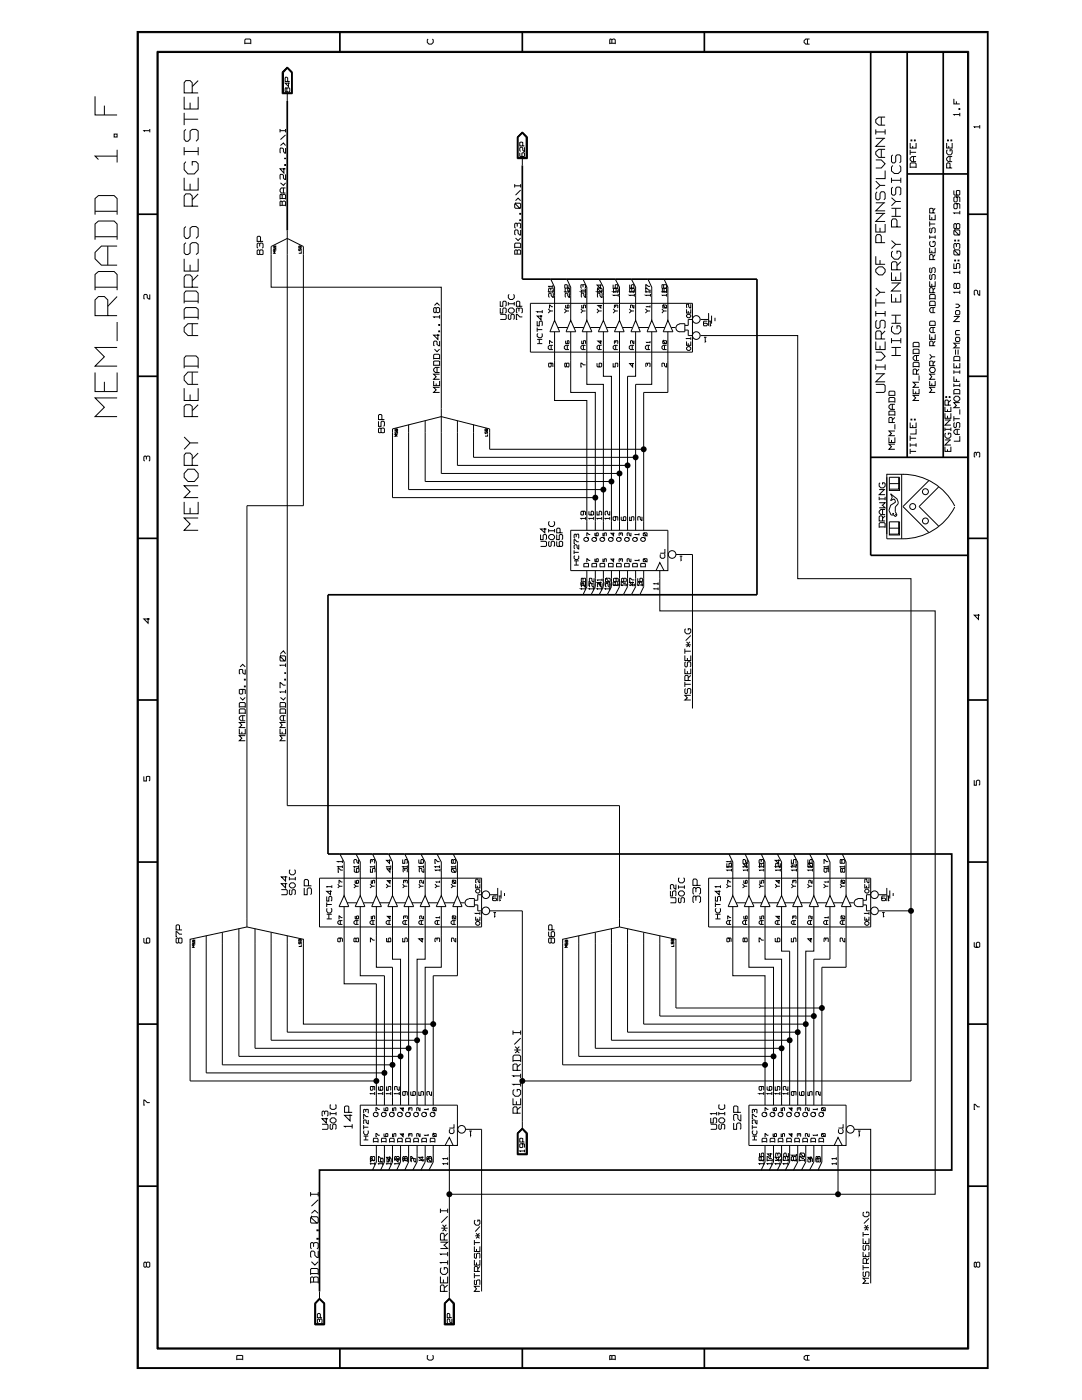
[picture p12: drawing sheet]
<svg xmlns="http://www.w3.org/2000/svg" width="216mm" height="279mm" viewBox="0 0 216 279" stroke-linecap="round" stroke-linejoin="round" font-family="sans-serif">
<g fill="none" stroke="#000" stroke-width=".2">
<path d="M19 19.2v3.7h4.4M27.6 6.5h169.4v266.5h-169.4zM31.3 10.2h162v259h-162zM36.7 19.3v2.5h2.8v-2.5M38.4 18.5v-2l-.5-.4h-.8l-.4 .4v2h2.8M39.5 16.1l-1.1 1.2M48.9 8.8v-.8l.1-.2h.9l.1 .2v.8M48.9 8.6h1.1M56.3 14.4l1-1 1 1v4.3h-2zM56.4 14.4l.9-.9 1 .9v4.2h-1.9zM57.2 17.7l-.1-.2-.2 .2 .1 .7 .2-.2M57.3 18.5v1.7"/>
<path d="M57.3 13.5l.9 1v4h-1.7v-4zM57.4 17.5l.4 .2v.5l-.1 .2-.5-.2v-.5zM57.4 16.3v-.7l-.4-.2-.1 .9h.9M57.6 16.5v.8l-.7-.7h.9M58.2 14.5l-.9-.9-.7 .9v4M85.4 7.8l-.1 .2v.5l.3 .3h.5l.3-.3v-.5l-.1-.2M121.7 8.6h1.1M122.1 8.6v-.6l.5-.2 .2 .2v.8M122.1 8l-.3-.2-.1 1M161.1 7.8v1M161.5 7.8h-.7l-.4 .3v.4l.4 .3h.7M190.3 19.7v1h1.2"/>
<path d="M20.8 21.1v1.8M22.8 26.8h.6v.5h-.6zM23.4 31.2h-4.4l.6 .6M23.4 29.9v2.5M29.9 26.1h-1.2l.2 .1M29.9 25.7v.7M36.7 35.5v2.4h2.8v-2.4M36.7 22.5v2.5M36.7 29.4v1.6M36.7 30.2h2.8M36.7 23.8h2.8M37.1 32.3l-.4 .4v1.2l.8 .8h1.3l.7-.8v-1.2l-.4-.4h-.7v.7"/>
<path d="M37.1 25.8l-.4 .4v1.6l.4 .4h.4l.4-.4v-1.6l.5-.4h.7l.4 .4v1.6l-.4 .4M37.9 20.5v1.3M37.9 36.7v1.2M39.5 38.7l-1.1 1.2M39.5 29.4v1.6M55.9 39.6h1.1M55.9 25.7v.7M55.9 26.1h1.1M56 36.5l.6 .5 .4-.5M56 29l.6-.5 .4 .5M56.3 39.6v-.7l.5-.1 .2 .1v.9M56.3 38.9l-.2-.1-.2 .1v.9"/>
<path d="M56.6 37.5v1M56.6 33.5v1l-.7-.8h1.1M56.8 32.9h.2v.1h-.2zM56.8 31.6l.2 .1zM57 37.5h-.9l-.2 .3v.4l.2 .3h.9M57 34.8v1l-.4-.2v-.6l-.3-.2h-.3l-.1 .2 .1 .8M57 29.5v1.1h-.2l-.2-.4v-.5l-.3-.2h-.3l-.1 .2 .1 .9M57 25.7v.7M57 26.9l-1 1M102.7 36.7v.7M102.7 37.1h1.2M103.2 27.3l1-1 1 1v4.4h-2z"/>
<path d="M103.3 27.3l.9-.8 .9 .8v4.2h-1.8M103.7 30.5v.7h.2h.7v-.6h-.5v.6h.2M103.9 36.7v.7M103.9 37.9l-1 1M104.2 26.6l.8 .8v4h-1.6v-4zM104.2 26.4l1 .9v4.3h-1.9v-4.3zM104.2 31.4v1.6M104.3 29.1v-.7h-.6v.7h.9M104.6 29.4v.8l-.3-.2v-.5l-.2-.1-.4 .1v.6l.2 .1M174.8 31.9h1.1l.7 .8-.7 .8h-1.1M174.8 25.8v1M174.8 36.2l.8 .8"/>
<path d="M174.8 27.6h1.8M174.8 26.3h1.8M175 38.3l-.2 .3v1l.2 .3h.3l.3-.3v-1l.3-.3h.5l.2 .3v1l-.2 .3M175.9 23.4v1.6M175.9 29.8v1.6M176.4 27.6l-1.6 1.6h1.8M176.6 37h-1l-.8 .8M176.6 34v1.6h-1.8M176.6 29.8h-1.3l-.5 .5v.5l.5 .6h1.3M176.6 23.4h-1.3l-.5 .5v.6l.5 .5h1.3M176.6 25.8v1M177.9 35.5v1"/>
<path d="M177.9 39.5l.8 .7M177.9 36h1.8M178.1 37.3l-.2 .3v1.1l.2 .2h.4l.2-.2v-1.1l.3-.3h.5l.2 .3v1.1l-.2 .2M178.1 33l-.2 .4v.7l.6 .5h.7l.5-.5v-.7l-.2-.4M178.1 30.9l-.2 .3v1.1l.2 .2h.4l.2-.2v-1.1l.3-.3h.5l.2 .3v1.1l-.2 .2M179.7 35.5v1M181.6 33.5v-.8l.2-.2h.8l.2 .2v.8M181.6 28.5v1h1.2v-1M181.6 33.4h1.2M181.6 29.9v1M181.6 30.4h1.2M181.8 27.9h.1v.2h-.1z"/>
<path d="M182.1 29.1v.4M182.3 31.2v1.1M182.5 27.9h.1v.2h-.1zM182.8 31.2h-.9l-.3 .4v.3l.3 .4h.9M188.9 28.5v1h1.1v-1M189.1 27.9h.1v.2h-.1zM189.1 29.9l-.2 .2v.5l.3 .3h.5l.3-.3-.1-.7h-.3v.3M189.3 29.1v.4M189.6 33.5v-.8l-.5-.2-.2 .2v.8h1.1M189.6 31.2v1.1M189.7 27.9h.2v.2h-.2zM190 31.2h-.8l-.3 .4v.3l.3 .4h.8"/>
<path d="M190.3 38v.8l.2 .1h.8l.2-.1v-.7h-.7v.7l.2 .1M190.8 39.3l.2 .2v.6l-.2 .2h-.3l-.2-.2v-.6l.2-.2h.8l.2 .2v.8M190.8 20.2v.5M191.3 21.7h.2v.1h-.2zM191.5 22.9h-1.2l.2 .1M191.5 22.5v.7M195.5 25.3h-1.1l.2 .2M195.5 25v.7M19 57.9v-3.1l.6-.6h3.2l.6 .6v3.1M19 47.8v-3.1l.6-.6h3.2l.6 .6v3.1M19 42.8v-3.2l.6-.6h3.2l.6 .6v3.2M19 57.3h4.4"/>
<path d="M19 47.2h4.4M19 42.2h4.4M21.5 49.1v3.8M23.4 49.1h-3.2l-1.2 1.3v1.2l1.2 1.3h3.2M23.4 59.2l-1.9 1.9M29.9 58.8v.9l-.5-.3v-.5l-.2-.1h-.3l-.2 .1v.7l.2 .1M36.7 51.6v2.5h2.8v-2.5M37.1 48.4l-.4 .4v1.7l.4 .3h.4l.4-.3v-1.7l.5-.4h.7l.4 .4v1.7l-.4 .3M37.1 45.2l-.4 .4v1.6l.4 .4h.4l.4-.4v-1.6l.5-.4h.7l.4 .4v1.6l-.4 .4M37.9 52.8v1.3M38.4 57.3v-2l-.5-.4h-.8l-.4 .4v2h2.8M38.4 41.1v-2l-.5-.4h-.8l-.4 .4v2h2.8"/>
<path d="M39.5 54.9l-1.1 1.1M51.8 50l.2-.1h.3l.2 .1v.7h-.7zM51.8 50l-.2-.1-.3 .1v.7h.5M51.8 49.2v-.5l-.3-.2-.2 .2v.7l.2 .1M51.8 48.7l.2-.2h.3l.2 .2v.7l-.2 .1M52 48.2v-.9l-.2-.1h-.3l-.2 .1v.9h1.2M54.7 49.6l-.1 .4h.2v-.3l.2-.1v.4M54.8 49.2h-.2v.2h.4v-.3l-.2 .1v.2M55 50.1h-.4l.2 .2-.2 .2h.4M55.9 41h1.1M56.3 41v-.7l.5-.2 .2 .2v.8M56.3 40.3l-.3-.2-.1 1"/>
<path d="M57.3 46v114.8h66.3v24.2M59.7 49.6l-.1 .4h.2l.1-.4h.1v.4M59.9 49.2h-.3v.2h.5v-.2l-.2-.1v.3M60.1 50.1v.4h-.5M101.6 58.8l-.2 .1v.5l.4 .4h.5l.3-.4v-.5l-.2-.1M102.7 49.5v-.8l.2-.2h.8l.2 .2v.8M102.7 50.7h1.2M102.7 49.4h1.2M102.9 47.5l.5 .5 .5-.5M102.9 40.6v.1l.8 .9h-.8l-.2-.2v-.7zM102.9 40.6h.8l.2 .1v.7l-.2 .2M102.9 40l.5-.5 .5 .5"/>
<path d="M103.2 50.7v-.7l.2-.1h.3l.2 .1v.8M103.2 50l-.2-.1-.3 .1v.8M103.2 45.2v-.5l-.3-.2-.2 .2v.7l.2 .2M103.2 44.7l.2-.2h.3l.2 .2v.7l-.2 .2M103.7 43.9h.2v.1h-.2zM103.7 42.6h.2v.2h-.2zM103.9 45.9v1l-.5-.3v-.5l-.2-.2h-.3l-.2 .2v.6l.2 .2M109.9 55.7l.8 1.6v6.6M109.9 58v-.3l-.3-.2-.1 .2v.5l.1 .1M109.9 57.7l.1-.2h.3l.1 .7-.9 .1h.1M110.3 57.1h-.8l.1 .2M110.3 56.9v.5"/>
<path d="M110.3 57.9v.6M110.4 58.5v.9l-.4-.4-.1-.5-.4 .2v.5l.1 .2M113.1 55.7l.8 1.6v6.6M113.5 58.3h-.8h.1M113.5 56.8v.8l-.3-.3v-.4h-.5l.1 .7M113.5 57.9v.6M113.6 58.5v.9l-.3-.4v-.3l-.2-.2h-.2l-.1 .2 .1 .7M113.6 57.5v.8l-.3-.3v-.3l-.2-.2h-.2l-.1 .2 .1 .6M116.3 55.7l.8 1.6v6.6M116.3 57.3v-.4h-.4v.5l.2 .2M116.3 56.9h.5v.5l-.1 .2M116.8 57.7v1.7l-.3-.4v-.3l-.2-.2h-.2l-.1 .2 .1 .7"/>
<path d="M116.8 57.9h-.8l.1 .1M116.8 58.3h-.9h.2M119.3 57.5v.2l.7 .6-.8-.1zM119.3 57.5h.7l.1 .2v.5l-.1 .1M119.5 55.7l.9 1.6v6.6M119.8 56.8v.8l-.7-.7h1M120.1 58.3h-1h.2M120.1 57.9v.6M120.1 58.5v.9a.74 .74 0 0 1-.5-.9h-.3l-.1 .2 .1 .7M122.3 56.8v.8h.5l.1-.8 .4 .1-.1 .7M122.8 55.7l.8 1.6v6.6M122.9 57.5v.7h-.5v-.5l.2-.2h.6l.2 .2v.6"/>
<path d="M123.3 58.3h-1h.2M123.3 57.9v.6M123.4 58.9h-1l.2 .1M123.4 58.7v.5M125.6 56.8l.1 .8h.7l.1-.7h-.5v.5l.2 .2M126 55.7l.8 1.6v6.6M126.1 57.7l-.2-.2-.3 .2v.5h.5M126.2 57.5l.4 .2v.5l-.2 .1-.3-.1zM126.5 58.3h-.9h.1M126.5 57.9v.6M126.6 58.9h-1l.2 .1M126.6 58.7v.5"/>
<path d="M129.3 55.7l.7 1.6v6.6M129.7 58.3h-.8M129.7 57.1h-.3l-.5-.3v.8M129.7 57.9v.6M129.8 58.9h-.9l.1 .1M129.8 57.9h-.3l-.6-.4v.8h.1M129.8 58.7v.5M132.2 57.5v.8l.8-.1-.1-.7-.4 .2v.5l.2 .1M132.4 56.9h.6v.5l-.2 .2-.4-.2zM132.4 56.9h-.3l.1 .7 .2-.2M132.5 55.7l.8 1.6v6.6M133 58.9h-.8v.1"/>
<path d="M133 58.3h-.9h.1M133 57.9v.6M133 58.7v.5M174.8 53.8l.5-.5h.8l.5 .5v.5l-.5 .6h-.8l-.5-.6zM174.8 51.1v1.6h1.8M174.8 44.7v1.6h1.8v-1.6M174.8 59.6v1.6M174.8 57.5l.8 .8M174.8 42.6h1.8M174.8 40.5h1.8M175.6 45.5v.8M175.6 51.9v.8"/>
<path d="M175.9 48.4v-1.2l-.3-.4h-.6l-.2 .4v1.2h1.8M176.4 42.6l-1.6 1.6h1.8M176.4 40.5l-1.6 1.6h1.8M176.6 58.3h-1l-.8 .8M177.9 58.7v1.6h1.8v-1.6M177.9 54.4v1.6h1.8v-1.6M177.9 56.5h1.8M177.9 48l.8 .8M177.9 43.2h1.8M177.9 41.6h1.8M178.1 50.1l-.2 .3v.7l.6 .6h.7l.5-.6v-.7l-.2-.3h-.5v.5M178.7 41.6v1.6"/>
<path d="M178.7 55.2v.8M178.7 59.4v.9M179 53.8v-1.3l-.3-.3h-.6l-.2 .3v1.3h1.8M179 45.3v-1.3l-.3-.3h-.6l-.2 .3v1.3h1.8M179.5 56.5l-1.6 1.6h1.8M179.7 48.8h-1l-.8 .8M179.7 40.2h-1l-.8 .9M179.7 52.2l-.7 .8M185.5 59.8v-.9l.2-.1h.7l.2 .1v.9M185.5 56.1v1h1.1v-1M185.5 49.4v1.1h1.1v-1.1M185.5 42.8v1.1h1.1v-1.1"/>
<path d="M185.5 59.6h1.1M185.5 44.2v1M185.5 47v.7M185.5 47.3h1.1M185.5 44.7h1.1M185.7 54.8l-.2 .1v.7l.2 .2 .2-.2v-.7l.3-.1 .4 .1v.7l-.2 .2M185.7 53.4l-.2 .2v.7l.2 .1 .2-.1v-.7l.3-.2 .4 .2v.7l-.2 .1M185.7 48.2l-.2 .1v.6l.3 .3h.6l.2-.3v-.6l-.2-.1h-.2v.3M185.7 45.5l-.2 .1v.7l.2 .2 .2-.2v-.7l.3-.1 .4 .1v.7l-.2 .2M185.9 43.3v.6M185.9 50v.5M185.9 56.6v.5"/>
<path d="M186.2 58.4v-.8l-.5-.2-.2 .2v.8h1.1M186.2 51.8v-.8l-.5-.2-.2 .2v.8h1.1M186.2 42.5v-.8h-.7v.8h1.1M186.6 57.4l-.4 .5M186.6 50.8l-.4 .5M186.6 47v.7M186.6 41.6l-.4 .5M190.3 52.6v1h.5v-.9l.2-.1h.3l.2 .1v.7l-.2 .2M190.3 50l.2-.1v.1l.8 .9h-.8l-.2-.2zM190.5 51.9h.2v.2h-.2zM190.5 47.9h.2v.2h-.2zM190.5 49.9h.8l.2 .1v.7l-.2 .2"/>
<path d="M190.5 45.9v.2l.8 .8h-.8l-.2-.2v-.6zM190.5 45.9h.8l.2 .2v.6l-.2 .2M190.8 56.7l.2-.1h.3l.2 .1v.7l-.2 .2h-.3l-.2-.2zM190.8 56.7l-.1-.1-.4 .1v.7l.2 .2 .3-.2M190.8 49.3v-.5l-.3-.2-.2 .2v.6l.2 .2M190.8 48.8l.2-.2h.3l.2 .2v.6l-.2 .2M190.8 44.8l-.1-.2-.4 .2v.7l.2 .1 .3-.1M190.8 40.6l.2 .2v.7l-.2 .2h-.3l-.2-.2v-.7l.2-.2h.8l.2 .2v.9M191 44.6h.3l.2 .2v.7l-.2 .1h-.3l-.2-.1v-.7zM191.2 51.9h.1v.2h-.1zM191.2 47.9h.1v.2h-.1zM191.5 58.3h-1.2l.2 .2"/>
<path d="M191.5 54.4h-1.2l.2 .1M191.5 42.5h-1.2l.2 .2M191.5 42.1v.7M191.5 54v.7M191.5 58v.7M195.5 57.9v1h-.2l-.2-.3v-.5l-.3-.2-.4 .2v.7l.2 .1M19 74.3v3.8h4.4v-3.8M20.8 76.2v1.9M21.5 63v-3.1l-.7-.7h-1.2l-.6 .7v3.1h4.4M23.4 79.4h-4.4l1.8 1.9-1.8 1.8h4.4M23.4 69.3h-4.4l1.8 1.9-1.8 1.9h4.4M23.4 64.3v3.8"/>
<path d="M36.7 77.5v2.4h2.8v-2.4M36.7 73.5v-2l.4-.5h2l.4 .5v2M36.7 63.8v-2.1l.4-.3h2l.4 .3v2.1M36.7 60.5v-2l.4-.4h2l.4 .4v2M36.7 73.1h2.8M36.7 63.3h2.8M36.7 60.1h2.8M37.9 78.7v1.2M38.4 64.6v2.4M38.4 74.3v2.4M39.5 74.3h-2l-.8 .8v.8l.8 .8h2M39.5 64.6h-2l-.8 .8v.8l.8 .8h2"/>
<path d="M86.5 76v1h1.2v-1M86.5 73v-.9h.2h1v.9M86.5 71.7v-.8l.2-.2h.8l.2 .2v.8M86.5 72.9h1.2M86.5 71.5h1.2M86.7 69.7l.5 .5 .5-.5M86.7 61l.5-.5 .5 .5M87 61.6l.2-.2h.3l.2 .2v.6l-.2 .2h-.3l-.2-.2zM87 61.6l-.1-.2-.4 .2v.6l.2 .2 .3-.2M87 76.5v.5M87.2 73.3v1M87.4 66.7v1l-.9-.8h1.2"/>
<path d="M87.5 66h.2v.2h-.2zM87.5 64.8h.2v.1h-.2zM87.7 77.3h-1.2l.5 .5-.5 .5h1.2M87.7 74.7h-1.2l.5 .5-.5 .5h1.2M87.7 73.3h-.8l-.4 .4v.3l.4 .3h.8M87.7 68.1v.9l-.5-.3v-.5l-.2-.1h-.3l-.2 .1v.7l.2 .1M87.7 63.2h-1.2l.2 .2M87.7 62.9v.7M99.8 62.7h1l.2 .2v.7l-.2 .2h-1M99.8 61.5v1h.5v-.9l.2-.1h.3l.2 .1v.7l-.2 .2M99.8 60.1v1h.5v-.8l.2-.2h.3l.2 .2v.7l-.2 .1M101.4 60.3v.7"/>
<path d="M101.4 60.6h1.2M101.6 62.7l-.2 .2v.7l.4 .2 .1-.2v-.7l.2-.2h.3l.2 .2v.7l-.2 .2M101.8 61.5h.5l.3 .3v.3l-.3 .4h-.5l-.4-.4v-.3zM102.6 60.3v.7M103.5 62.1v-.5l-.3-.1-.2 .1v.7l.2 .2M103.5 61.6l.2-.1h.4l.1 .1v.7l-.1 .2M103.7 61.1v-.8l-.2-.2h-.3l-.2 .2v.8h1.2M104.2 63.2h-.5l-.5-.5h-.2v1.1h.2M105.8 60.5h32.4v9.8h-32.4zM107.2 64.1v.9h.4v-.7l.2-.2h.3l.1 .2-.1 .7M107.2 68.6h1M107.2 67.7h1"/>
<path d="M107.2 65.4v.8M107.2 65.8h1M107.4 66.5l-.2 .2v.4l.3 .3h.4l.3-.3-.1-.6M107.6 67.7v.9M107.9 62.9v.9l-.7-.7h1M108.2 62.2h-1l.2 .1M108.2 61.9v.6M109.4 61.6l.4 .5M109.8 72.5l.2 .1v.5l-.4 .1v-.7l.7 .1v.6M110 68.9v.9M110.3 62.1h-.5l-.4 .4M110.3 68.9h-.7l-.2 .3v.3l.2 .3h.7"/>
<path d="M110.3 61.2h-.2l-.5-.3 .1 .6M110.3 68.3h-.2l-.5-.3 .1 .6M110.7 63.9l1 2.3h-2zM110.7 66.2v13.7h6.4v25.9M111.3 65.4h2M112.6 61.6l.4 .5M112.9 60.9v.6h.6v-.5h-.3l.1 .5M112.9 68v.6h.6v-.5h-.3l.1 .5M113 72.6h.5v.6l-.5-.1zM113 72.6h-.3l.1 .6 .2-.1M113.2 68.9v.9M113.5 62.1h-.5l-.4 .4"/>
<path d="M113.5 68.9h-.6l-.3 .3v.3l.3 .3h.6M113.9 63.9l1 2.3h-2zM113.9 66.2v12.1h4.9v21M114.6 65.4h1.9M115.9 61.6l.3 .5M116.1 60.9v.6h.3l.1-.6 .3 .1v.5M116.1 68v.6h.3l.1-.6 .3 .1v.5M116.4 68.9v.9M116.8 62.1h-.6l-.3 .4M116.8 68.9h-.6l-.3 .3v.3l.3 .3h.6M116.8 72.8h-.4l-.5-.3v.7h.2M117.1 63.9l1 2.3h-1.9z"/>
<path d="M117.1 66.2v10.5h3.3v21M117.8 65.4h1.9M119.1 72.5v.6l.2 .1h.6l.2-.1v-.5h-.6l.1 .6M119.1 61.6l.4 .5M119.6 68.9v.9M119.9 60.9v.6l-.6-.5h.8M119.9 68v.6l-.6-.5h.8M120.1 62.1h-.6l-.4 .4M120.1 68.9h-.7l-.3 .3v.3l.3 .3h.7M120.4 63.9l.9 2.3h-1.9zM120.4 66.2v8.9h1.6v21M121 65.4h1.9"/>
<path d="M122.3 72.5v.7h.5l.1-.7 .4 .1-.1 .6M122.3 61.6l.5 .5M122.9 61.3v-.3l-.2-.1v.6M122.9 61h.4l-.1 .5M122.9 68.4v-.3l-.2-.1v.6M122.9 68.1h.4l-.1 .5M122.9 68.9v.9M123.3 62.1h-.5l-.5 .4M123.3 68.9h-.7l-.3 .3v.3l.3 .3h.7M123.6 63.9l.9 2.3h-1.9zM123.6 66.2v28.3h-35.5v-37.2h-34v-8.1l3.2-1.6 3.2 1.6v51.7h-11.2v84.1M124.2 65.4h2"/>
<path d="M125.6 61.6l.4 .5M126.2 68.9v.9M126.2 72.5v.7l-.6-.6h.9M126.5 62.1h-.5l-.4 .4M126.5 60.9v.6l-.3-.2v-.3h-.4l.1 .5M126.5 68.9h-.7l-.2 .3v.3l.2 .3h.7M126.5 68v.6l-.3-.2v-.3l-.1-.1-.3 .1 .1 .5M126.8 63.9l1 2.3h-1.9zM126.8 66.2v8.9h-1.6v17.8M127.5 65.4h2M128.8 61.6l.4 .5M129.2 73v-.4l-.3-.1v.7"/>
<path d="M129.2 72.6h.5l-.1 .6M129.4 68.9v.9M129.7 62.1h-.5l-.4 .4M129.7 61.2h-.7l.1 .1M129.7 68.9h-.7l-.2 .3v.3l.2 .3h.7M129.7 68.3h-.7l.1 .1M129.7 61v.4M129.7 68.1v.4M130 63.9l1.1 2.3h-2zM130 66.2v10.5h-3.2v14.6M130.7 65.4h2M132.1 61.6l.3 .5"/>
<path d="M132.2 61l.1-.1 .5 .6h-.5zM132.3 60.9l.7 .1v.4l-.2 .1M132.3 68l.5 .6-.6-.1zM132.3 68l.7 .1v.4l-.2 .1M132.6 68.9v.9M133 62.1h-.6l-.3 .4M133 68.9h-.7l-.2 .3v.3l.2 .3h.7M133 72.5v.7l-.4-.2v-.4l-.2-.1-.3 .1 .1 .6M133.3 63.9l1 2.3h-2zM133.3 66.2v12.1h-4.9v27.5M133.9 65.4h.9M135.6 64.6h1.1v1.6h-1.1"/>
<path d="M135.6 64.7a.76 .76 0 0 0-.7 .7 .76 .76 0 0 0 .7 .8M136.7 65.9h.6v1.1h.9M137 68.2v.7h.8v-.7M137 62.9l.6-.2 .2 .2v.3l-.2 .2h-.4l-.2-.2zM137 61.7v.8h.8v-.8M137.2 69.2h.4l.2 .2v.3l-.2 .2h-.4l-.2-.2v-.3zM137.3 62.1v.4M137.3 68.5v.4M137.8 67.6h-.8h.1M137.8 60.7v.8l-.4-.3-.1-.5-.3 .1 .1 .7M137.8 67.3v.5M138.2 63.8h-.9v1.1h-.6"/>
<path d="M139.8 67h19.4v48.5h22.6v66.3M139.8 63.8h1.6M140.5 67.3h.5M140.7 67.3v.9l.2-.1M141.1 64.1h-.6l-.1 .2 .1 .7h.5l.1-.4h-.7M141.4 62.5v2.5M141.5 64.1h.5M141.7 64.1v.9l.2-.1M142 63v1.6M142.7 63.4v.7M174.8 76.7h1.6l.2 .3v1.1l-.2 .2h-1.6M174.8 70.3h1.1l.7 .8-.7 .8h-1.1"/>
<path d="M174.8 68.2v1.6h1.8v-1.6M174.8 74.6h1.8M174.8 62.1v1.1M174.8 72.7v1.1M174.8 73.2h1.8M174.8 62.6h1.8M174.8 60.5h1.8M175 63.9l-.2 .3v1.1l.2 .2h.3l.3-.2v-1.1l.3-.3h.5l.2 .3v1.1l-.2 .2M175.6 69v.8M175.9 67.6v-1.3l-.3-.3h-.6l-.2 .3v1.3h1.8M176.4 74.6l-1.6 1.6h1.8M176.6 62.1v1.1"/>
<path d="M176.6 72.7v1.1M176.6 66l-.7 .8M177.4 79v-.8l.1-.1h.9l.2 .1v.8M177.4 78.9h1.2M177.9 71h1.8M177.9 69.3h1.8M177.9 67.5v1M177.9 68h1.8M177.9 64.5h1.8M177.9 62.9h1.8M178.1 65l-.2 .4v.7l.6 .5h.7l.5-.5v-.7l-.2-.4h-.5v.6M178.7 62.9v1.6"/>
<path d="M178.7 69.3v1.7M179.7 67.5v1M182.2 77.6v1h1.2v-1M182.2 73.3v-.8l.2-.2h.8l.2 .2v.8M182.2 70.7v-.9l.2-.1h.8l.2 .1v.9M182.2 69.3v-.8l.2-.2h.8l.2 .2v.8M182.2 73.2h1.2M182.2 70.5h1.2M182.2 69.2h1.2M182.7 78.1v.5M182.9 74.7v-.9l-.2-.1h-.3l-.2 .1v.9h1.2M182.9 71v1"/>
<path d="M183.4 78.9h-1.2l.5 .5-.5 .5h1.2M183.4 76.3h-1.2l.5 .5-.5 .5h1.2M183.4 71h-.9l-.3 .3v.3l.3 .4h.9M183.4 74.9v1M183.4 73.7l-.5 .5M185.5 76v1h1.1v-1M185.5 66.7v1h1.1v-1M185.5 65v-.7l.2-.2h.7l.2 .2v.7M185.5 61.1v-.8l.2-.2h.7l.2 .2v.8M185.5 64.9h1.1M185.5 70.7l.4 .5M185.5 61h1.1"/>
<path d="M185.8 73.3h.6l.2 .4v.3l-.2 .3h-.6l-.3-.3v-.3zM185.9 67.2v.5M185.9 76.5v.5M186.2 73v-.9h-.7v.9h1.1M186.2 69v-.8l-.5-.1-.2 .1v.8h1.1M186.2 61.4v1M186.2 65.4v1M186.6 77.3h-1.1l.4 .5-.4 .5h1.1M186.6 74.7h-1.1l.4 .5-.4 .5h1.1M186.6 71.2h-.7l-.4 .5M186.6 65.4h-.8l-.3 .3v.3l.3 .4h.8M186.6 61.4h-.8l-.3 .3v.4l.3 .3h.8"/>
<path d="M186.6 72.1l-.4 .5M186.6 68.1l-.4 .5M188.7 79.2h.2v.1h-.2zM189.4 79.2h.2v.1h-.2zM189.7 79.8l-.5 .5M190.3 79.4l.4-.3h.5l.3 .3v.4l-.3 .3h-.5l-.4-.3zM190.3 78.7v-.8l.2-.2h.8l.2 .2v.8M190.3 75.1v1h1.2M190.3 72.5v.9h1.2v-.9M190.3 72.1v-.8l.2-.2h.8l.2 .2v.8M190.3 73.9v.7M190.3 76.5v.7"/>
<path d="M190.3 78.6h1.2M190.3 77h1.2M190.3 74.3h1.2M190.3 72h1.2M190.3 63.2h1.2M190.7 60.7h.5l.3 .3-.3 .4h-.5M190.7 69.8v1M190.7 66.8h.8M190.8 67.3h.5l.2 .2v.5l-.2 .2h-.5l-.1-.2v-.5zM190.8 62h.5l.2 .1v.6l-.2 .1h-.5l-.1-.1v-.6zM190.8 73v.4M190.8 75.6v.5"/>
<path d="M191.2 69.8v1M191.3 63.2l-1 1h1.2M191.5 68.5h-1.2l.5 .5-.5 .4h1.2M191.5 66h-.7l-.1 .1v.5l.1 .2M191.5 73.9v.7M191.5 76.5v.7M29.2 91.7v-.5l-.3-.2-.2 .2v.7l.2 .1M29.2 91.2l.2-.2h.3l.2 .2v.7l-.2 .1M36.7 87.2l1.2 1.2M37.5 93.6h1.3l.7 .9v.7l-.7 .9h-1.3l-.8-.9v-.7zM38.4 92.9v-2.1l-.5-.4h-.8l-.4 .4v2.1h2.8M38.4 83.1v-2l-.5-.3h-.8l-.4 .3v2h2.8"/>
<path d="M39.5 96.9h-2.8l1.2 1.2-1.2 1.2h2.8M39.5 88.4h-1.6l-1.2 1.3M39.5 90.4l-1.1 1.2M39.5 80.8l-1.1 1.2M75.5 84.1v1h.5v-.9l.2-.1h.3l.2 .1v.7l-.2 .2M76 85.6l.2-.2h.3l.2 .2v.7h-.7zM76 85.6l-.1-.2-.4 .2v.7h.5M76.2 83.7v-.8l-.2-.2h-.3l-.2 .2v.8h1.2M78.8 85.9h.5M78.9 86.1l-.1 .3 .2 .1 .1-.4h.1v.4M79.1 85.9v-.3h.1l.1 .4M79.1 85.7h-.3v.3"/>
<path d="M79.3 86.7h-.5l.3 .2-.3 .1h.5M81.5 84.8v12.9h38.9v8.1M84.8 84v12.1h37.2v9.7M91.3 84v8.9h33.9v12.9M94.5 84.8v6.5h32.3v14.5M96.8 85.9h.5M96.9 86.1l-.1 .3 .1 .1 .1-.4h.2v.4M97 85.9v-.3h.2l.1 .4M97 85.7h-.2v.3M97.3 86.7v.3h-.5M123.6 94.5v11.3M128.4 89.7h-30.7v-4.1l-9.6-2.5-9.8 2.5v13.7h40.5v6.5"/>
<path d="M175.4 99.1v.7M175.4 99.6h1.2M175.4 97.7h1.2M175.6 96.4l-.2 .1v.5l.4 .4h.5l.3-.4v-.5l-.2-.1h-.3v.3M176.4 97.7l-1 1h1.2M176.6 99.1v.7M177 94.6v12.9a16.5 16.5 0 0 0 7.7-.9 11.6 11.6 0 0 0 5.8-5.4M177 94.7h3.3M177.4 87.3v1h1.2v-1M177.4 83v-.9l.1-.1 1.1 .1v.9M177.4 80.3v-.8l.1-.2h.9l.2 .2v.8M177.4 82.8h1.2"/>
<path d="M177.4 80.2h1.2M177.5 95.2h2v2.7h-2zM177.5 96.5h2M177.7 98.6l1.3 1 .2 .6v.3l-.6 .7v.9l.4 .7-.4 .3-.2-.3h-.6l-.4-.9 .3-1.1 .9-.6v-.3l-.2-.3-.7 .3 .4-.7zM177.9 87.8v.5M178.1 84.3v-.8l-.2-.2h-.4l-.1 .2v.8h1.2M178.1 80.7v1M178.6 88.6h-1.2l.5 .6-.5 .5h1.2M178.6 86h-1.2l.5 .5-.5 .5h1.2M178.6 80.7h-.9l-.3 .3v.4l.3 .3h.9M178.6 84.7v1M178.6 83.3l-.5 .5"/>
<path d="M179.3 95.2v2.4h-1.8M179.9 94.7v12.8M180.2 94.7a11.6 11.6 0 0 1 10.3 6.3M181.6 84.3v1h1.2v-1M181.6 87v1M181.6 88.5v.7M181.6 89.6v1M181.6 90.1h1.2M181.6 88.8h1.2M181.6 87.5h1.2M181.8 83.7h.1v.1h-.1zM182.1 84.8v.5"/>
<path d="M182.5 83.7h.1v.1h-.1zM182.8 85.6v1h-1.2M182.8 88.5v.7M185.3 95.9l-5.1 5.2 5.1 5.2M187.3 97.2l-3.9 3.9 3.9 3.9M188.6 89.2v.9h1.1v-.9M188.6 82.5v1h1.1v-1M188.6 81.2v.9h1.1v-.9M188.6 87.8h1.1M188.6 85.3v.7M188.6 85.7h1.1M188.6 83.8h1.1"/>
<path d="M188.7 86.4l-.1 .2v.5l.3 .4h.5l.3-.4v-.5l-.1-.2h-.4v.4M189.1 81.7v.4M189.1 83v.5M189.1 89.7v.4M189.2 80.9v-.9l-.1-.2h-.4l-.1 .2v.9h1.1M189.6 87.8l-1 1h1.1M189.6 83.8l-1 1h1.1M189.7 85.3v.7M190.3 83.1v1M190.3 83.6h1.2M190.5 84.3l-.2 .2v.7l.4 .1 .1-.1v-.7l.2-.2h.3l.2 .2v.7l-.2 .1M191 85.7v1"/>
<path d="M191.5 87v1.1h-1.2M191.5 85.7h-.8l-.4 .3v.4l.4 .3h.8M191.5 80.3h-1.2l.5 .6-.5 .5h1.2M191.5 81.7v1M194.8 90.9v-.5l-.2-.1-.2 .1v.7l.2 .2M194.8 90.4l.3-.1 .4 .1v.7l-.2 .2M36.7 100.2v2.3h2.8v-2.3M37.9 101.3v1.2M39.5 103.4h-2.8l1.2 1.2-1.2 1.2h2.8M107.9 108h1l.2 .2v.7l-.2 .2h-1M107.9 106.7v1h.5v-.9l.1-.1h.4l.2 .1v.7l-.2 .2M108.7 105.4v.9l-.8-.7h1.2"/>
<path d="M109.5 105.6v.7M109.5 105.9h1.2M109.6 108l-.1 .2v.7l.3 .2 .2-.2v-.7l.2-.2h.3l.2 .2v.7l-.2 .2M109.6 104.1l-.1 .1v.5l.3 .4h.5l.4-.4v-.5l-.2-.1M109.8 106.7h.5l.4 .3v.4l-.4 .3h-.5l-.3-.3v-.4zM110.7 105.6v.7M111.1 108v.9l.2 .2h.8l.2-.2v-.7l-.2-.2h-.3l-.2 .2v.7l.2 .2M111.1 106.7v1h.5v-.9l.2-.1h.3l.2 .1v.7l-.2 .2M111.8 106.3v-.7l-.2-.2h-.3l-.2 .2v.7h1.2M113.9 105.8h19.4v8.1h-19.4zM114.6 112.8h.9M114.6 111.9h.9"/>
<path d="M114.6 109.8v.8M114.6 110.2h.9M114.7 110.9l-.1 .1v.4l.2 .3h.4l.3-.3-.1-.5M115 107.2v-.4l-.3-.2-.1 .2v.5l.1 .1M115 106.8l.4-.2v.8M115 111.9v.9M115.5 108.7v.9l-.4-.3v-.4l-.1-.2-.4 .2v.5l.1 .2M115.5 108.1h-.4l-.5-.4v.8h.1M116.3 115.9v-.4l-.2-.1v.8M116.3 115.5h.5v.7M116.3 116.2l-.1-.1-.3 .1v.6h.4M116.3 102l.1 .7h-.5v-.5l.2-.2h.6l.1 .2v.6"/>
<path d="M116.4 116.1l.4 .1v.6h-.1h-.4zM116.5 107.5l.3-.2h.4l.2 .2v.3l-.2 .2h-.4l-.3-.2zM116.5 113.2v-.7l.2-.1h.6l.1 .8M116.5 113.1h.9M116.8 116.4v.8l-.3-.3v-.4h-.5l.1 .7M116.8 117.5h-.9l.2 .1M116.8 103.5h-.9l.2 .1M116.8 103.2v.5M116.8 117.3v.5M117.1 113.9v3.2l-.8 1.6M117.4 107.3l-.2 .2M117.5 102v.7l.2 .1 .7-.1v-.5l-.4-.2v.8"/>
<path d="M117.8 111.8h-.3l-.4-.3 .1 .6M117.8 106.7h-.3l-.4-.4 .1 .6M118.1 113.2v-.7l.2-.1h.7v.8M118.1 113.1h.9M118.4 107.3h.4l.2 .2v.3l-.2 .2h-.4l-.3-.2v-.3zM118.4 117.5h-.9l.2 .1M118.4 116.5h-.4l-.3-.4h-.2v.7h.2M118.4 103.5h-.9l.2 .1M118.4 103.2v.5M118.4 117.3v.5M118.5 116.4v.8l-.4-.3v-.4l-.2-.1-.3 .1 .1 .7M118.5 115.4v.8l-.4-.3v-.4l-.2-.1-.3 .1 .1 .7"/>
<path d="M118.7 111.5l.1 .6h.5l.1-.5h-.4v.4l.1 .1M118.7 106.3l.1 .6h.5l.1-.5h-.4v.4l.1 .1M118.8 113.9v3.2l-.9 1.6M119 107.3l-.2 .2M119.1 102v.8h.4l.1-.8 .5 .2v.5l-.2 .1M119.7 113.2v-.7l.2-.1h.7v.8M119.7 113.1h.9M119.8 116.1v.7l-.7-.6h1M120 107.3h.4l.2 .2v.3l-.2 .2h-.4l-.3-.2v-.3zM120.1 117.5h-1l.2 .1M120.1 103.5h-1l.2 .1M120.1 103.2v.5"/>
<path d="M120.1 117.3v.5M120.1 116.4v.8l-.4-.3-.1-.5-.4 .1 .1 .7M120.1 115.7h-.9l.1 .2M120.1 115.5v.5M120.3 111.5v.6h.3v-.5h.4l-.1 .5M120.3 106.3v.6h.3v-.5h.4l-.1 .5M120.4 113.9v3.2l-.9 1.6M120.6 107.3l-.2 .2M120.8 115.5l.2-.1 .6 .8h-.6l-.2-.2zM121 115.4l.8 .1v.5l-.2 .2M121.2 116.6v-.4l-.3-.1-.2 .1v.6h.2M121.2 116.2v-.1l.5 .1v.6h-.2"/>
<path d="M121.4 113.2l.1-.8 .8 .1v.7M121.4 113.1h.9M121.7 107.3h.4l.2 .2v.3l-.2 .2h-.4l-.3-.2v-.3zM121.7 117.5h-1l.2 .1M121.7 103.5h-1l.2 .1M121.7 102v.8l-.5-.3v-.5l-.5 .2v.5l.2 .1M121.7 103.2v.5M121.7 117.3v.5M121.8 116.4v.8l-.5-.3-.1-.5-.4 .1v.5l.2 .2M122 113.9v3.2l-.8 1.6M122.3 107.3l-.2 .2M122.4 111.5v.6l-.5-.5h.7"/>
<path d="M122.4 106.3v.6l-.5-.5h.7M122.8 116.2l-.2-.1-.3 .1v.6h.5M122.8 103.1v.8l-.5-.2v-.5l.9-.1 .1 .8M122.9 115.4v.8l-.5-.2v-.5l.8-.1 .2 .1v.7M122.9 116.1h.3l.1 .1-.1 .6h-.4zM123 113.2l.1-.8 .9 .1v.7M123 113.1h1M123.3 107.3h.4l.3 .2v.3l-.3 .2h-.4l-.3-.2v-.3zM123.4 116.8h-1l.2 .1M123.4 116.5v.5M123.6 113.9v3.2l-.8 1.6M123.9 111.9v-.3l-.3-.1v.6"/>
<path d="M123.9 111.6h.3l-.1 .5M123.9 106.8v-.4l-.3-.1v.6M123.9 106.4h.3l-.1 .5M124 103.1v.6l.1 .2h.7l.1-.7h-.5v.5l.1 .2M124 107.3l-.3 .2M124.5 115.5h-.5v.5l.2 .2 .3-.2M124.5 115.4l.5 .1v.5l-.2 .2h-.3v-.2zM124.6 113.2l.1-.8 .9 .1v.7M124.6 113.1h1M124.9 107.3h.4l.3 .2v.3l-.3 .2h-.4l-.3-.2v-.3zM124.9 116.5h-.4l-.5-.4v.7h.1M125 116.8h-1l.2 .1"/>
<path d="M125 116.5v.5M125.2 113.9v3.2l-.8 1.6M125.6 107.3l-.3 .2M125.6 103.1v.8h.4v-.7l.2-.1 .3 .1-.1 .7M125.9 111.5v.6l-.3-.2-.1-.4-.4 .1 .1 .5M125.9 106.3v.6l-.3-.1-.1-.5-.4 .1 .1 .5M126.2 113.2l.1-.8 .9 .1v.7M126.2 107.5l.3-.2h.4l.3 .2v.3l-.3 .2h-.4l-.3-.2zM126.2 116.1v.7l-.6-.6h.9M126.2 113.1h1M126.6 116.8h-1l.2 .1M126.6 115.7h-.4l-.6-.3v.8h.2"/>
<path d="M126.6 116.5v.5M126.8 113.9v3.2l-.8 1.6M127.2 107.3l-.3 .2M127.3 115.4v.6l.1 .2h.7l.1-.7h-.5l.1 .7M127.5 111.8h-.8l.1 .1M127.5 106.7h-.8l.1 .1M127.5 106.4v.4M127.5 111.6v.4M127.6 116.6v-.4l-.3-.1v.7M127.6 116.2l.4-.1v.7M127.8 113.2l.1-.8 .9 .1v.7M127.8 113.1h1"/>
<path d="M128.1 107.3h.4l.3 .2v.3l-.3 .2h-.4l-.3-.2v-.3zM128.1 103.1v.8l-.3-.3v-.4l-.5-.1v.8M128.2 116.8h-.9l.1 .1M128.2 116.5v.5M128.4 111.6l.1-.1 .5 .6-.6-.1zM128.4 106.4l.1-.1 .5 .6-.6-.1zM128.4 113.9v3.2l-.7 1.6M128.5 111.5l.6 .1-.1 .5M128.5 106.3l.6 .1-.1 .5M128.8 107.3l-.3 .2M130.9 113.9l.8-1.6 .8 1.6M131.3 117.5h-.8l.1 .1"/>
<path d="M131.3 116.5h-.8l.1 .1M131.3 116.2v.6M131.3 117.3v.5M131.7 113.9v8h54.9v116.4h-19.4M131.8 110.7l-.1 .5 .3 .2h.4l.3-.2v-.5h-.2M132.7 109.6v.8h-1M134.9 110.7h3.3v30.7M135.6 111h.5M135.9 111v.8h.1M175.4 105.3v-.8l.2-.2h.8l.2 .2v.8M175.4 100.3h1.2l-.5 .5M175.4 105.2h1.2"/>
<path d="M175.9 100.8h.2l.5 .5h-1.2M176.1 104v-.9l-.2-.1h-.3l-.2 .1v.9h1.2M176.1 101.7v1M176.6 101.7h-.8l-.4 .3v.4l.4 .3h.8M176.6 103l-.5 .5M177.5 104.1h2v2.7h-2zM177.5 105.4h2M178.6 102.6l.3 .3M179.3 104.1v2.5h-1.8M29.5 123.4v1l-.8-.9h1.2M47.9 139.2l.5 .5 .5-.5M47.9 133.1l.5-.5 .5 .5"/>
<path d="M48.3 137.6l.1 .1v.6l-.1 .2h-.4l-.1-.2v-.6l1-.1 .1 .1v.8M48.8 136.9h.1v.2h-.1zM48.8 135.6h.1v.1h-.1zM48.9 133.6v.9l-.5-.2v-.6h-.6v.7l.1 .1M56 139.2l.6 .5 .4-.5M56 130.9v.2l.8 .8h-.8zM56 130.9h.8l.2 .2v.6l-.2 .2M56 130.5l.6-.6 .4 .6M56.8 135.6h.2v.1h-.2zM56.8 134.3l.2 .1zM57 138.1h-1.1l.1 .2M57 136.7h-.4l-.7-.5 .1 1"/>
<path d="M57 132.8h-1.1l.1 .1M57 132.4v.7M57 137.7v.6M136.7 133.4v1.1h1.1v-1.1M136.7 130.8v1h1.1v-1M136.7 129.5v1M136.7 136.1v1M136.7 136.6h1.1M136.7 130h1.1M136.8 137.4l-.1 .2v.7l.1 .1 .4-.1v-.7l.1-.2h.4l.1 .2v.7l-.1 .1M136.8 132.1l-.1 .1v.7l.1 .2 .4-.2v-.7l.1-.1h.4l.1 .1v.7l-.1 .2M136.8 125.5l-.1 .1v.6l.3 .3h.5l.3-.3v-.6l-.1-.1h-.4v.3"/>
<path d="M136.8 128.7h1M137 129.1l.3-.3 .4 .3M137 128.1l.3 .3v.4M137.2 131.3v.5M137.2 133.9v.6M137.3 135.8v-.8l-.1-.2h-.4l-.1 .2v.8h1.1M137.7 128.1l-.4 .3M137.8 138.8h-1.1l.5 .5-.5 .4h1.1M137.8 134.8l-.5 .5M137.8 126.8l-1 1M195.2 122.6v1l-.8-.8h1.1M28.7 154.9v1h.5v-.9h.7v.7l-.2 .2"/>
<path d="M47.8 145.5v1h1.1v-1M47.8 142.5v-.9l.1-.1h.9l.1 .1v.9M47.8 141.2v-.8l.1-.2h.9l.1 .2v.8M47.8 142.3h1.1M47.8 141.1h1.1M48.3 146v.5M48.4 142.8v1M48.9 146.8h-1.1l.5 .5-.5 .5h1.1M48.9 144.2h-1.1l.5 .5-.5 .5h1.1M48.9 142.8h-.8l-.3 .4v.3l.3 .3h.8M55.9 145.5v1h1.1v-1M55.9 142.5l.1-1h.8l.2 .1v.9"/>
<path d="M55.9 141.2l.1-1h.8l.2 .2v.8M55.9 142.3h1.1M55.9 141.1h1.1M56.3 146v.5M56.6 142.8v1M57 146.8h-1.1l.4 .5-.4 .5h1.1M57 144.2h-1.1l.4 .5-.4 .5h1.1M57 142.8h-.9l-.2 .4v.3l.2 .3h.9M194.4 155.7v1h.4v-.8l.3-.2 .4 .2v.6l-.2 .2M56.1 177.5h1l.2 .2v.7l-.2 .2h-1M57 176.2v1l-.9-.8h1.2M57 174.9v1l-.9-.9h1.2"/>
<path d="M57.7 175v.7M57.7 175.4h1.2M57.9 177.5l-.2 .2v.7l.2 .2 .4-.2v-.7l.1-.2h.4l.1 .2v.7l-.1 .2M57.9 173.6l-.2 .1v.5l.4 .4h.5l.3-.4v-.5l-.1-.1M58.1 176.2h.5l.3 .3v.4l-.3 .3h-.5l-.4-.3v-.4zM58.9 175v.7M60.7 177.2v1.4h.6v-1.1l.3-.3h.4l.1 .3v.8l-.1 .3M61.6 176.8v-1l-.3-.3h-.4l-.2 .3v1h1.4M63.8 175.3h32.3v9.7h-32.3zM65.2 178.9v.9h.4v-.7l.2-.2 .4 .2v.6l-.2 .1M66 177.7v.9l-.8-.7h1M66.2 177h-1l.1 .1"/>
<path d="M66.2 176.7v.5M67.4 176.4l.3 .5M67.8 170.4l.9 1.6v6.7M68.3 176.9h-.6l-.3 .3M68.3 176h-.2l-.5-.3 .1 .6M68.3 173h-.9l.2 .1M68.3 172h-.9h.2M68.3 171.7v.5M68.3 172.7v.5M68.4 173.7h-.4l-.5-.4v.8h.1M68.7 178.7l.9 2.2h-2zM70.6 176.4l.4 .5"/>
<path d="M70.7 173.3v.6l.2 .2h.6l.1-.2v-.5h-.5l.1 .7M70.9 175.7l.1 .6h.5v-.5h-.4v.4l.2 .1M71 170.4l.9 1.6v6.7M71.5 176.9h-.5l-.4 .3M71.5 173h-.9l.2 .1M71.5 171.5v.8l-.3-.3v-.3l-.2-.2-.4 .2v.5l.2 .1M71.5 172.7v.5M71.9 178.7l.9 2.2h-1.9zM73.8 176.4l.5 .5M73.9 173.3v.8h.4l.1-.8 .4 .1v.7M74.1 175.7v.6h.2v-.5h.5l-.1 .5M74.3 172v-.3l-.3-.2v.8"/>
<path d="M74.3 171.7l.4-.2v.8M74.3 170.4l.8 1.6v6.7M74.8 176.9h-.5l-.5 .3M74.8 173h-.9l.1 .1M74.8 172.7v.5M75.1 178.7l1 2.2h-1.9zM77 176.4l.5 .5M77.6 170.4l.7 1.6v6.7M77.7 171.5v.8l-.6-.6h.9M77.8 175.7v.6l-.5-.5h.7M77.8 173.3v.8l-.6-.7h.9M78 176.9h-.5l-.5 .3"/>
<path d="M78 173h-.9l.1 .1M78 172.7v.5M78.3 178.7l1 2.2h-1.9zM80.3 171.5v.8h.5l.1-.8 .4 .2v.5l-.2 .1M80.3 176.4l.4 .5M80.8 170.4l.7 1.6v6.7M80.8 173.8v-.4l-.3-.1v.8M80.8 173.4h.5l-.1 .7M80.9 176.1v-.3l-.3-.1v.6M80.9 175.8h.4l-.1 .5M81.3 176.9h-.6l-.4 .3M81.3 173h-1l.2 .1"/>
<path d="M81.3 172.7v.5M81.5 178.7l1 2.2h-1.9zM83.6 171.5v.7l.1 .1 .8-.1v-.5l-.4-.2v.8M83.6 176.4l.3 .5M84 170.4l.8 1.6v6.7M84.5 176.9h-.6l-.3 .3M84.5 175.7v.6l-.3-.2-.1-.4-.4 .1v.4l.2 .1M84.5 173h-.9l.1 .1M84.5 172.7v.5M84.6 173.3v.8l-.4-.3-.1-.5-.4 .1v.7M84.8 178.7l1 2.2h-2zM86.8 176.4l.4 .5"/>
<path d="M87.2 170.4l.9 1.6v6.7M87.7 176.9h-.5l-.4 .3M87.7 176h-.7l.1 .1M87.7 173h-.9l.2 .1M87.7 172h-.4l-.3-.5h-.2v.8h.2M87.7 172.7v.5M87.7 175.8v.4M87.8 173.7h-.9l.1 .1M87.8 173.4v.5M88.1 178.7l.9 2.2h-2zM90 176.4l.4 .5M90.1 173.4l.2-.1 .5 .8h-.5l-.2-.2z"/>
<path d="M90.3 175.8v-.1l.5 .6h-.5zM90.3 173.3l.7 .1v.5l-.2 .2M90.3 175.7l.6 .1-.1 .5M90.4 170.4l.9 1.6v6.7M90.4 171.7l.4-.2v.8l-.4-.1zM90.4 171.7l-.1-.2-.2 .2v.5h.3M90.9 176.9h-.5l-.4 .3M90.9 173h-.8l.1 .1M90.9 172.7v.5M91.3 178.7l.9 2.2h-1.9zM93.6 179.3h1.1v1.6h-1.1a.76 .76 0 0 1-.8-.7 .76 .76 0 0 1 .8-.8M94.9 176.4v.8h.9v-.8"/>
<path d="M95.2 177.5h.3l.3 .2v.3l-.3 .2h-.3l-.3-.2v-.3zM95.2 176.8v.4M95.8 175.4v.8l-.4-.3v-.3l-.2-.2-.3 .2v.5l.2 .1M96.1 178.6h-.8v1.1h-.6M97.7 178.6h1.6M99.1 178.8h-.6l-.2 .2v.7h.7v-.5h-.5l-.2 .2M99.3 177.2v2.6M99.5 178.8h.5M99.7 178.8v.9h.2M100 177.7v1.6M100.7 178.2v.6M133.8 179.2h1l.1 .1-.1 .9h-1"/>
<path d="M133.8 177.8v1h.4v-.8l.3-.2h.3l.1 .2-.1 .8M134.9 176.5v1l-.4-.3v-.5l-.3-.2-.4 .2v.7l.1 .1M135.4 176.7v.7M135.4 177h1.2M135.6 179.2l-.2 .1v.7l.2 .2 .3-.2v-.7l.2-.1h.3l.2 .1v.7l-.2 .2M135.6 175.2l-.2 .1v.6l.3 .3h.5l.4-.3v-.6l-.2-.1M135.7 177.8h.5l.4 .3v.4l-.4 .3h-.5l-.3-.3v-.4zM136.6 176.7v.7M138.9 179.7v-.6l-.2-.3h-.3l-.1 .3v.8l.1 .3M138.9 179.1l.2-.3h.4l.3 .3v.8l-.3 .3M138.9 178.1v-.7l-.2-.3h-.3l-.1 .3v.8l.1 .3M138.9 177.4l.2-.3h.4l.3 .3v.8l-.3 .3"/>
<path d="M139.1 176.7v-1l-.2-.3h-.5l-.1 .3v1h1.5M141.4 175.3h32.3v9.7h-32.3zM142.7 178.9v.9h.5v-.7l.1-.2h.4l.1 .2-.1 .7M143.5 177.7v.9l-.8-.7h1.1M143.8 177h-1.1l.2 .1M143.8 176.7v.5M144.9 176.4l.5 .5M145 172.3v.8h.5v-.7l.4-.1v.8M145.5 170.4l.7 1.6v6.7M145.9 176.9h-.5l-.5 .3M145.9 176h-.3l-.4-.3 .1 .6M145.9 173h-.9l.1 .1"/>
<path d="M145.9 172h-.9h.1M145.9 171.7v.5M145.9 172.7v.5M146 173.7h-1l.2 .1M146 173.4v.5M146.2 178.7l1 2.2h-1.9zM148.2 176.4l.4 .5M148.4 175.7l.1 .6h.5l.1-.5h-.3v.5M148.7 170.4l.7 1.6v6.7M148.9 172.3v.8l-.6-.7h.9M149.1 176.9h-.5l-.4 .3M149.1 173h-.8v.1"/>
<path d="M149.1 171.5v.8l-.3-.3v-.3l-.2-.2h-.3v.2v.6M149.1 172.7v.5M149.2 173.7h-.9l.1 .1M149.2 173.4v.5M149.4 178.7l1.1 2.2h-2zM151.5 176.4l.3 .5M151.6 175.7v.6h.4l.1-.6 .3 .1-.1 .5M151.9 170.4l.8 1.6v6.7M151.9 172.8v-.4l-.3-.1v.8M151.9 172.4h.5l-.1 .7M151.9 172v-.3l-.3-.2-.1 .2v.5l.1 .1M151.9 171.7l.1-.2 .4 .2v.5l-.2 .1"/>
<path d="M152.4 176.9h-.6l-.3 .3M152.4 173.7h-.8v.1M152.4 173h-.9l.1 .1M152.4 172.7v.5M152.4 173.4v.5M152.7 178.7l1 2.2h-2zM154.7 176.4l.3 .5M155.1 170.4l.9 1.6v6.7M155.4 171.5v.8l-.7-.6h.9M155.4 175.7v.6l-.5-.5h.7M155.6 176.9h-.6l-.3 .3M155.6 173h-.9l.2 .1"/>
<path d="M155.6 172.7v.5M155.7 173.7h-.9l.1 .1M155.7 172.3v.8l-.4-.3-.1-.5h-.3v.8M155.7 173.4v.5M156 178.7l.9 2.2h-2zM157.9 171.5v.8h.4l.1-.8h.3l.1 .2-.1 .6M157.9 176.4l.4 .5M158.3 170.4l.9 1.6v6.7M158.4 176.1v-.3l-.2-.1v.6M158.4 175.8h.4l-.1 .5M158.8 176.9h-.5l-.4 .3M158.8 173h-.9l.2 .1"/>
<path d="M158.8 172.7v.5M158.9 173.7h-.9l.2 .1M158.9 172.6h-.9l.2 .2M158.9 172.4v.5M158.9 173.4v.5M159.2 178.7l.9 2.2h-1.9zM161.1 176.4l.4 .5M161.2 172.4l.2-.1 .6 .8h-.6l-.2-.2zM161.2 171.5l.1 .8 .8-.1-.1-.7-.5 .2v.5l.2 .1M161.4 172.3l.7 .1v.5l-.1 .2M161.5 170.4l.9 1.6v6.7M162.1 176.9h-.6l-.4 .3"/>
<path d="M162.1 175.7v.6l-.3-.2v-.3h-.4l.1 .5M162.1 173h-.9l.1 .1M162.1 172.7v.5M162.1 173.7h-.9l.2 .1M162.1 173.4v.5M162.4 178.7l.9 2.2h-1.8zM164.3 176.4l.5 .5M164.8 170.4l.8 1.6v6.7M164.8 173.3l.2 .1v.5l-.2 .2-.4-.2v-.5l.9-.1 .1 .8M165.3 176.9h-.5l-.5 .3M165.3 176h-.7l.1 .1M165.3 173h-.9l.1 .1"/>
<path d="M165.3 172h-.4l-.5-.5 .1 .8M165.3 172.7v.5M165.3 175.8v.4M165.6 178.7l1 2.2h-1.9zM167.6 176.4l.4 .5M167.8 175.8l.1-.1 .5 .6h-.5zM167.9 175.7l.7 .1v.4l-.2 .1M168 171.7l.4-.2 .2 .2v.5h-.6zM168 171.7l-.1-.2-.3 .2v.5h.4M168.1 170.4l.7 1.6v6.7M168.1 173.4h.5l-.1 .7-.4-.2zM168.1 173.4h-.4l.1 .7 .3-.2"/>
<path d="M168.6 176.9h-.6l-.4 .3M168.6 173h-1l.1 .1M168.6 172.7v.5M168.8 178.7l1 2.2h-1.9zM171.1 179.3h1.1v1.6h-1.1M171.2 179.4a.76 .76 0 0 0-.8 .8 .76 .76 0 0 0 .8 .7M172.6 176.4v.8h.8v-.8M172.8 177.5h.3l.3 .2v.3l-.3 .2h-.3l-.2-.2v-.3zM172.9 176.8v.4M173.4 175.4v.8l-.4-.3-.1-.5h-.3v.2v.6M173.7 178.6h-.8v1.1h-.7M175.3 178.6h1.7"/>
<path d="M176.7 178.8h-.7l-.1 .2 .1 .7h.7l-.2-.5h-.5l-.1 .2M177 177.2v2.6M177 178.8h.5M177.3 178.8v.9h.2M177.5 177.7v1.6M178.2 178.2v.6M28.7 187.2v.8l.2 .2h.8l.2-.2v-.6l-.2-.2h-.3l-.2 .2v.6l.2 .2M35.6 187.4l-.1-.2-.4 .2v.6l.2 .2 .3-.2M35.8 187.2h.4l.1 .2v.6l-.1 .2h-.4l-.2-.2v-.6zM35.8 185.6v-.9l-.2-.1h-.3l-.2 .1v.9h1.2M36.3 186.4h-.5l-.5-.5h-.2v1h.2M38.4 188h.5"/>
<path d="M38.5 188.1l-.1 .4 .2 .1v-.4l.3-.1v.5M38.6 188v-.3l.3-.1v.4M38.6 187.7h-.2v.3M38.9 188.6h-.5l.2 .2-.2 .3h.5M41.1 186.8v27.3h35.6M44.4 186.1v26.4h33.9M47.7 185.3v25.5h32.2v9.8M49.3 185l-11.4 2.5v28.2h37.2M49.3 185l11.2 2.5v16.9h25.9M50.9 185.3v23.9h30.6v11.4M54.1 186.1v21.5h29.1v13M57.3 186.8v19.2h27.5v14.6"/>
<path d="M59.6 187.8h.5M59.7 188l-.1 .3 .2 .1 .1-.4h.1v.4M59.9 187.8v-.3h.1l.1 .4M59.9 187.5h-.3v.4M60.1 188.5v.4h-.5M65.2 183.4h1M65.2 182.5h1M65.2 180.5h1M65.2 180.1v.9M65.3 181.3l-.1 .6 .2 .3h.6l.2-.3v-.5l-.2-.1M65.6 182.5v.9M67.8 187.2l.1 .7h-.5v-.5l.2-.2h.6l.1 .2v.6"/>
<path d="M67.9 183.7v.8M68.3 183.7h-.7l-.2 .3v.2l.2 .3h.7M68.3 183.1h-.2l-.5-.3 .1 .6M68.7 180.9v15.4h6.4v24.3M69.3 180.2h1.9M70.9 182.8l.1 .6h.5v-.5h-.4v.4l.2 .1M71 187.4l-.1-.2-.3 .2v.5h.4M71.2 187.2h.3v.2v.6l-.5-.1v-.5zM71.2 183.7v.8M71.5 183.7h-.6l-.3 .3v.2l.3 .3h.6M71.9 180.9v13.8h4.8v25.9M72.6 180.2h1.8"/>
<path d="M74.1 182.8v.6h.2v-.5h.5l-.1 .5M74.4 183.7v.8M74.8 183.7h-.7l-.3 .3v.2l.3 .3h.7M74.8 187.6h-.4l-.5-.4 .1 .8M75.1 180.9v12.1h3.2v27.6M75.8 180.2h1.9M77.1 187.2l.1 .8 .8-.1-.1-.7-.4 .2v.5l.1 .1M77.6 183.7v.8M77.8 182.8v.6l-.5-.5h.7M78 183.7h-.7l-.3 .3v.2l.3 .3h.7M78.3 180.9v10.5h1.6v19.4M79 180.2h1.9"/>
<path d="M80.3 187.2v.8h.5l.1-.8 .4 .2v.5l-.2 .1M80.9 183.2v-.3l-.3-.1v.6M80.9 182.9h.4l-.1 .5M80.9 183.7v.8M81.3 183.7h-.7l-.3 .3v.2l.3 .3h.7M81.5 180.9v28.3M82.2 180.2h2M84.1 183.7v.8M84.2 187.2v.8l-.6-.6h.9M84.5 183.7h-.7l-.2 .3v.2l.2 .3h.7M84.5 182.8v.6l-.3-.2-.1-.4-.4 .1v.4l.2 .1M84.8 180.9v10.5h-1.6v16.2"/>
<path d="M85.4 180.2h2M87.2 187.7v-.3l-.2-.2-.2 .2v.5l.2 .1M87.2 187.4l.1-.2h.3v.8M87.3 183.7v.8M87.7 183.7h-.7l-.2 .3v.2l.2 .3h.7M87.7 183.1h-.7l.1 .1M87.7 182.9v.4M88.1 180.9v12.1h-3.3v13M88.6 180.2h2M90.3 182.9v-.1l.5 .6h-.5zM90.3 182.8l.6 .1-.1 .5M90.6 183.7v.8"/>
<path d="M90.9 183.7h-.6l-.3 .3v.2l.3 .3h.6M90.9 187.2v.8l-.3-.3v-.3l-.2-.2h-.2l-.1 .2 .1 .6M91.3 180.9v13.8h-4.9v25.9M91.9 180.2h.8M94.7 180.6h.6v1.2h.8M94.9 184.1l.3-.2h.3l.3 .2v.3l-.3 .3h-.3l-.3-.3zM94.9 183v.6h.9v-.6M95.2 183.3v.3M95.8 182.3h-.9l.2 .1M95.8 182v.5M97.7 181.8h6.5v33.9h77.6v-33.9h-6.5M98.5 182.1h.5"/>
<path d="M98.7 182.1v.9l.1-.1M109.5 185.9v.9l.1 .1h.9l.2-.1v-.7l-.2-.2h-.3l-.2 .2v.7l.2 .1M110 187.4l-.2-.2-.3 .2v.6l.1 .2 .4-.2M110.2 187.2h.3l.2 .2v.6l-.2 .2h-.3l-.2-.2v-.6zM110.2 185.6v-.9l-.2-.1h-.4l-.1 .1v.9h1.2M112.8 188h.5M112.9 188.1v.5l.1-.1v-.4l.3 .1-.1 .4M113 188v-.4h.2l.1 .4M113 187.7h-.2v.3M113.3 188.6h-.5l.2 .2-.2 .3h.5M115.5 186.8v24h38.8v9.8M118.8 186.1v23.1h37.2v11.4"/>
<path d="M122 185.3v22.3h35.6M123.6 185l-11.3 2.5v25h40.4v8.1M123.6 185l11.3 2.5v13.7h29.1M125.2 185.3v20.7h34v14.6M128.4 186.1v18.3h32.4v16.2M131.7 186.8v16h30.7M133.9 187.8h.6M134 188l-.1 .3 .2 .1 .1-.4h.2v.4M134.2 187.8v-.3h.2l.1 .4M134.2 187.5h-.3v.4M134.5 188.5v.4h-.6M142.7 183.4h1.1"/>
<path d="M142.7 182.5h1.1M142.7 180.1v.9M142.7 180.5h1.1M142.9 181.3l-.2 .1v.5l.4 .3h.4l.3-.3-.1-.6M143.2 182.5v.9M145.4 187.2l.1 .2v.5h-.5l.1-.7h.7l.1 .8M145.5 183.7v.8M145.9 183.7h-.7l-.3 .3v.2l.3 .3h.7M145.9 183.1h-.3l-.4-.3 .1 .6M146.2 180.9v13.8h6.5v17.8M146.9 180.2h1.9M148.4 182.8l.1 .6h.5l.1-.5h-.3v.5"/>
<path d="M148.6 187.4l-.1-.2-.2 .2v.5h.3M148.8 187.2h.2l.1 .2-.1 .6-.4-.1v-.5zM148.8 183.7v.8M149.1 183.7h-.7l-.2 .3v.2l.2 .3h.7M149.4 180.9v12.1h4.9v17.8M150.1 180.2h2M151.6 182.8v.6h.4l.1-.6 .3 .1-.1 .5M152 183.7v.8M152.4 183.7h-.7l-.2 .3v.2l.2 .3h.7M152.4 187.6h-.4l-.4-.4h-.1v.8h.1M152.7 180.9v10.5h3.3v17.8M153.3 180.2h2"/>
<path d="M154.7 187.2v.7l.2 .1 .7-.1v-.5l-.4-.2v.8M155.2 183.7v.8M155.4 182.8v.6l-.5-.5h.7M155.6 183.7h-.7l-.2 .3v.2l.2 .3h.7M156 180.9v8.9h1.6v30.8M156.5 180.2h2M157.9 187.2v.8h.4l.1-.8h.3l.1 .2-.1 .6M158.4 183.2v-.3l-.2-.1v.6M158.4 182.9h.4l-.1 .5M158.4 183.7v.8M158.8 183.7h-.6l-.3 .3v.2l.3 .3h.6M159.2 180.9v25.1"/>
<path d="M159.8 180.2h1.9M161.7 183.7v.8M161.8 187.2v.8l-.6-.6h.9M162.1 183.7h-.7l-.3 .3v.2l.3 .3h.7M162.1 182.8v.6l-.3-.2v-.3h-.4l.1 .5M162.4 180.9v8.9h-1.6v14.6M163.1 180.2h1.9M164.8 187.7l-.1-.5h-.2v.8M164.8 187.4l.4-.2v.8M164.9 183.7v.8M165.3 183.7h-.7l-.3 .3v.2l.3 .3h.7M165.3 183.1h-.7l.1 .1"/>
<path d="M165.3 182.9v.4M165.6 180.9v10.5h-3.2v29.2M166.3 180.2h1.9M167.8 182.9l.1-.1 .5 .6h-.5zM167.9 182.8l.7 .1v.4l-.2 .1M168.1 183.7v.8M168.6 183.7h-.7l-.3 .3v.2l.3 .3h.7M168.6 187.2v.8l-.5-.3v-.3l-.1-.2h-.3l-.1 .2 .1 .6M168.8 180.9v12.1h-4.8v27.6M169.5 180.2h.8M172.2 180.6h.7v1.2h.8M172.6 184.1l.2-.2h.3l.3 .2v.3l-.3 .3h-.3l-.2-.3z"/>
<path d="M172.6 183v.6h.8v-.6M172.9 183.3v.3M173.4 182.3h-.8v.1M173.4 182v.5M176 182.1h.5M176.3 182.1v.9l.1-.1M194.4 188v.9l.2 .2h.7l.2-.2v-.7l-.2-.2-.5 .2v.7l.3 .2M74.3 216.8l.1 .1v.5l-.4 .2v-.8h.7l.1 .8M74.8 218.3h-.9l.1 .1M74.8 217.9v.6M75.5 216.8l.1 .8h.7l.1-.7h-.5v.5l.1 .2M76.4 218.3h-.9l.1 .1"/>
<path d="M76.4 217.9v.6M77.1 216.8v.8h.4v-.7l.1-.1 .4 .1-.1 .7M78 218.3h-.9l.1 .1M78 217.9v.6M79.7 218.3h-1l.1 .1M79.7 216.8v.8l-.5-.3v-.4l-.1-.1-.4 .1 .1 .7M79.7 217.9v.6M80.8 217.8l.1 .7h-.6v-.6l.8-.1 .2 .1v.7M82 217.8v.7l.1 .1 .8-.1v-.6h-.5l.1 .7M83.6 217.8v.8h.4l.1-.8 .4 .1v.6l-.2 .1M86.1 217.8v.8l-.4-.2-.1-.6-.4 .1v.6l.1 .1M102.4 219.2v1.3h1.5v-1.3"/>
<path d="M102.4 211.9v-1.1l.2-.2h1l.3 .2v1.1M102.4 211.7h1.5M102.4 205.7v.8M102.4 206.1h1.5M102.6 217.4l-.2 .3v.7l.4 .4h.7l.4-.4v-.7l-.3-.3h-.4v.4M102.6 209.5h1.3M102.8 210.1l.4-.3 .4 .3M102.8 208.9l.4 .4v.5M103 219.8v.7M103.2 213.6v-1.1l-.2-.2h-.4l-.2 .2v1.1h1.5M103.6 208.9l-.4 .4M103.9 216.4h-1.5l.2 .2"/>
<path d="M103.9 214.7h-1.5l.2 .2M103.9 205.7v.8M103.9 214.3v.8M103.9 216v.8M103.9 212.3l-.7 .6M103.9 207.2l-1.3 1.2M104.2 215.7v9.7M151.9 216.8v.8l-.4-.2v-.5l.7-.1 .2 .1v.7M152.4 218.3h-.9l.1 .1M152.4 217.9v.6M153.1 216.8v.6l.1 .2h.6l.2-.2v-.5h-.5l.1 .7M154 218.3h-.9l.1 .1"/>
<path d="M154 217.9v.6M154.7 216.8v.8h.4l.1-.8 .4 .1v.5l-.2 .2M155.6 218.3h-.9l.2 .1M155.6 217.9v.6M157.2 218.3h-.9l.2 .1M157.2 216.8v.8l-.4-.3-.1-.5-.4 .1v.5l.2 .2M157.2 217.9v.6M158.3 217.8l.1 .7h-.5v-.6l.8-.1 .1 .8M159.5 217.8v.7l.2 .1h.7v-.7h-.5v.6l.2 .1M161.2 217.8v.8h.3v-.7l.2-.1 .4 .1-.1 .7M163.7 217.8v.8l-.4-.2v-.5l-.1-.1-.4 .1 .1 .7M29.9 220h-.5l-.5-.5h-.2v1.1h.2"/>
<path d="M62 237.9v.9M62 238.3h1.5M63.5 239.4l-1.4 1.3M63.5 237.9v.9M64.3 224.4h1l.1 .1v.7l-.1 .2h-1M64.8 222.4v-.5l-.4-.2-.1 .2v.7l.1 .2M64.8 221.9l.1-.2h.4l.1 .2v.7l-.1 .2M65.1 223.1v1l-.8-.8h1.1M65.9 222.2h1.2M65.9 221.9v.7M66 224.4l-.1 .1v.7l.3 .2 .2-.2v-.7l.1-.1h.4l.2 .1v.7l-.2 .2M66 220.5l-.1 .1v.5l.3 .3h.5l.4-.3v-.5l-.2-.1"/>
<path d="M66.2 223.1h.5l.4 .3v.4l-.4 .3h-.5l-.3-.3v-.4zM67.1 221.9v.7M69.6 222v-1.1l-.2-.2h-.4l-.3 .2v1.1h1.6M69.8 222.4v1.3l-1.1-1.1h1.6M70.3 224.8h-1.6l.3 .2M70.3 224.4v.8M71.9 220.6h19.4v8h-19.4zM72.6 227.5h.9M72.6 226.7h.9M72.6 224.5v.9M72.6 225h.9M72.6 225.6v.5l.2 .4h.4l.3-.4-.1-.5"/>
<path d="M73 221.9v-.4l-.4-.1v.8M73 221.5h.5l-.1 .7M73 226.7v.8M73.5 223.5v.8l-.4-.3-.1-.5-.4 .1v.7M73.5 222.8h-.4l-.5-.4v.9M74.3 231l.4-.2v.8l-.4-.1zM74.3 231l-.1-.2-.3 .2 .1 .6 .3-.1M74.5 222.2l.3-.2h.4l.2 .2v.4l-.2 .2h-.4l-.3-.2zM74.5 228l.1-.8h.7l.1 .1v.7M74.5 227.8h.9M74.8 232.2h-.9l.1 .2M74.8 232v.5"/>
<path d="M74.8 231.6h-.4l-.3-.5h-.2v.8h.2M75.1 228.6v3.3l-.8 1.6M75.4 222l-.2 .2M75.5 231.1v.7l.2 .1 .8-.1-.1-.7-.5 .2v.5l.2 .1M75.8 226.6h-.4l-.2-.4h-.2v.6h.2M75.8 221.4h-.4l-.2-.3h-.2v.6h.2M76.1 228l.1-.8h.8v.8M76.1 222.2l.3-.2h.4l.2 .2v.4l-.2 .2h-.4l-.3-.2zM76.1 227.8h.9M76.4 232.2h-.9l.1 .2M76.4 231.2h-.4l-.5-.4 .1 .8M76.4 232v.5"/>
<path d="M76.6 226.2v.5l.2 .1h.5l.1-.5h-.4v.5M76.6 221.1v.5l.2 .1h.5l.1-.6h-.4v.6M76.7 228.6v3.3l-.8 1.6M77 222l-.2 .2M77.2 231.1v.8h.4v-.6l.1-.2h.3l.1 .2-.1 .6M77.7 228v-.7l.2-.1h.7l.1 .8M77.7 222.2l.3-.2h.4l.3 .2v.4l-.3 .2h-.4l-.3-.2zM77.7 230.8v.8l-.6-.6h.9M77.7 227.8h1M78 232.2h-.9l.1 .2M78 232v.5M78.3 226.2v.6h.3v-.5h.4l-.1 .5"/>
<path d="M78.3 221.1v.6h.3v-.6h.1h.3l-.1 .6M78.3 228.6v3.3l-.7 1.6M78.7 222l-.3 .2M79.1 231.4v-.4l-.3-.2v.8M79.1 231l.1-.2 .5 .2v.5l-.2 .1M79.3 228v-.7l.2-.1h.7l.1 .8M79.3 227.8h1M79.4 231.1v.8l-.6-.6h.9M79.6 222h.4l.3 .2v.4l-.3 .2h-.4l-.3-.2v-.4zM79.7 232.2h-1l.1 .2M79.7 232v.5M79.9 228.6v3.3l-.7 1.6"/>
<path d="M80.3 222l-.3 .2M80.4 226.2v.6l-.5-.5h.7M80.4 221.1v.6l-.5-.6h.7M80.8 231.6v-.3l-.3-.2v.8M80.8 231.3l.4-.2v.8M80.8 231l-.2-.2-.3 .2v.5l.2 .1 .3-.1M80.9 230.8l.4 .2v.5l-.2 .1h-.2l-.1-.1zM80.9 228v-.7l.2-.1h.7l.1 .8M80.9 222.2l.3-.2h.4l.3 .2v.4l-.3 .2h-.4l-.3-.2zM80.9 227.8h1M81.5 228.6v3.3l-.7 1.6M81.8 226.7v-.4l-.2-.1v.6"/>
<path d="M81.8 226.3h.4l-.1 .5M81.8 221.5v-.4h-.2v.6M81.8 221.1h.4l-.1 .6M81.9 222l-.3 .2M82.5 228v-.7l.2-.1h.7l.1 .8M82.5 222.2l.3-.2h.4l.3 .2v.4l-.3 .2h-.4l-.3-.2zM82.5 227.8h1M82.9 231.2h-.4l-.4-.4h-.1v.8h.1M83 231.1v.8l-.5-.3v-.3l-.1-.2h-.3l-.1 .2 .1 .6M83.2 228.6v3.3l-.8 1.6M83.5 222l-.3 .2M83.8 226.2v.6l-.2-.1v-.4h-.5l.1 .5"/>
<path d="M83.8 221.1v.6l-.2-.2v-.4h-.4v.6M84.2 228v-.7l.1-.1h.7l.1 .8M84.2 222.2l.2-.2h.4l.3 .2v.4l-.3 .2h-.4l-.2-.2zM84.2 227.8h.9M84.2 230.8v.8l-.6-.6h.9M84.6 231.6h-.9M84.6 231.3v.5M84.8 228.6v3.3l-.8 1.6M85.1 222l-.3 .2M85.3 231.3l.1-.2v.2l.6 .6-.7-.1zM85.4 226.6h-.6v.1M85.4 221.4h-.6v.1"/>
<path d="M85.4 231.1h.6l.2 .2v.5l-.2 .1M85.4 221.1v.5M85.4 226.3v.4M85.6 231.4v-.4l-.3-.2-.1 .2v.5l.1 .1M85.6 231l.1-.2 .4 .2v.5l-.2 .1M85.9 228v-.8h.7l.2 .1v.7M85.9 222.2l.2-.2h.4l.3 .2v.4l-.3 .2h-.4l-.2-.2zM85.9 227.8h.9M86.4 226.3v-.1l.6 .6h-.6zM86.4 226.2l.6 .1v.5M86.4 221.1l.6 .6-.6-.1zM86.4 221.1h.6v.6"/>
<path d="M86.4 228.6v3.3l-.8 1.6M86.8 222l-.3 .2M88.8 228.6l.9-1.6 .7 1.6M89.3 232.2h-.9l.2 .2M89.3 231.2h-.9l.2 .2M89.3 231v.5M89.3 232v.5M89.7 228.6v30.7M89.8 225.4l-.1 .2v.4l.2 .2h.4l.3-.2-.1-.6M90.6 224.4v.7h-.9M92.9 225.4h3.2v32.3M93.6 225.7h.5"/>
<path d="M93.9 225.7v1l.1-.2M103.2 222.2v-1.1l-.2-.2h-.4l-.2 .2v1.1h1.5M103.2 226.1l1-1 1 1v4.4h-2zM103.3 226.1l.9-.8 .9 .8v4.2h-1.8M103.9 220.9l-.7 .6M104.1 228.3h.2v.6h-.6v-.6h.9v.7M104.2 225.4l.8 .8v4.1M104.2 225.2l1 .9v4.3h-1.9v-4.3zM104.2 225.4l-.8 .8v4.1M104.3 227.9v-.7h-.6v.7h.9M104.6 229.7h-.9l.2 .2M104.6 229.4v.6"/>
<path d="M141.8 224.4h1l.2 .1v.7l-.2 .2h-1M141.8 223.1v1h.5v-.8l.2-.2h.3l.2 .2v.6l-.2 .2M143 222.2h-1.2l.2 .2M143 221.9v.7M143.4 221.9v.7M143.4 222.2h1.2M143.6 224.4l-.2 .1v.7l.2 .2 .3-.2v-.7l.2-.1h.3l.2 .1v.7l-.2 .2M143.6 220.5l-.2 .1v.5l.4 .3h.5l.3-.3v-.5l-.2-.1M143.8 223.1h.5l.3 .3v.4l-.3 .3h-.5l-.4-.3v-.4zM144.6 221.9v.7M146.4 224.1v1.3h.6v-1l.2-.3h.5l.1 .3v.8l-.1 .2M147.2 222v-1.1l-.2-.2h-.4l-.2 .2v1.1h1.4"/>
<path d="M147.8 222.4v1.3l-.6-.4v-.7l-.2-.2h-.4l-.2 .2v.8l.2 .3M149.4 220.6h19.4v8h-19.4zM150.1 227.5h.9M150.1 226.7h.9M150.1 225h.9M150.1 224.5v.9M150.3 225.6l-.2 .2v.3l.3 .4h.4l.2-.4v-.5M150.5 221.9v-.4h-.4v.6l.2 .1M150.5 221.5h.5v.7M150.5 226.7v.8M151 223.5v.8l-.3-.3v-.4h-.6v.6l.2 .1M151 222.8h-.3l-.6-.4v.9h.2"/>
<path d="M151.6 230.1v.8h.3v-.6l.2-.2h.2l.1 .2-.1 .6M151.9 231l-.2-.2-.2 .2v.5l.1 .1 .3-.1M152 230.8l.4 .2v.5l-.2 .1h-.2l-.1-.1zM152.1 228v-.7l.1-.1h.7l.1 .8M152.1 227.8h.9M152.3 222h.4l.3 .2v.4l-.3 .2h-.4l-.2-.2v-.4zM152.4 231.6h-.8M152.4 232.2h-.9l.1 .2M152.4 231.3v.5M152.4 232v.5M152.7 228.6v3.3l-.8 1.6M153 222l-.3 .2"/>
<path d="M153.3 226.6h-.2l-.4-.4v.6M153.3 221.4h-.2l-.4-.3v.6M153.7 228v-.7l.1-.1h.7l.1 .8M153.7 227.8h.9M153.8 230.1v.8l-.6-.6h.9M153.9 222h.4l.3 .2v.4l-.3 .2h-.4l-.2-.2v-.4zM154 231.2h-.4l-.4-.4h-.1v.8h1M154 232.2h-.9l.1 .2M154 232v.5M154.1 231.3v.5M154.3 226.2v.6h.6v-.5h-.4v.4l.2 .1M154.3 221.1v.6h.6v-.6h-.4v.5l.2 .1"/>
<path d="M154.3 228.6v3.3l-.8 1.6M154.6 222l-.3 .2M155.2 230.6v-.3l-.3-.2v.8M155.2 230.3l.1-.2 .4 .2v.5l-.2 .1M155.3 228v-.7l.1-.1h.7l.1 .8M155.3 222.2l.2-.2h.5l.2 .2v.4l-.2 .2h-.5l-.2-.2zM155.3 227.8h.9M155.4 230.8v.8l-.7-.6h.9M155.6 232.2h-.9l.2 .2M155.6 232v.5M155.7 231.6h-.9h.1M155.7 231.3v.5"/>
<path d="M155.9 226.2v.6h.2v-.5h.4v.5M155.9 221.1v.6h.2v-.6h.2h.2v.6M156 228.6v3.3l-.9 1.6M156.2 222l-.2 .2M156.7 231.4v-.4l-.2-.2-.2 .2v.5l.2 .1M156.7 231l.1-.2 .4 .2v.5l-.1 .1M157 228l.1-.8h.6l.2 .1v.7M157 222.2l.2-.2h.4l.3 .2v.4l-.3 .2h-.4l-.2-.2zM157 227.8h.9M157.2 232.2h-.9l.2 .2M157.2 232v.5M157.3 231.6h-.9h.1"/>
<path d="M157.3 230.1v.8l-.4-.3-.1-.5-.4 .2v.5l.1 .1M157.3 231.3v.5M157.6 228.6v3.3l-.9 1.6M157.9 222l-.3 .2M158 226.2v.6l-.5-.5h.7M158 221.1v.6l-.5-.6h.7M158.3 231l-.1-.2-.3 .2v.5l.2 .1 .2-.1M158.4 230.8h.3l.1 .2-.1 .6h-.3l-.1-.1zM158.6 228l.1-.8h.6l.2 .1v.7M158.6 222.2l.2-.2h.5l.2 .2v.4l-.2 .2h-.5l-.2-.2zM158.6 227.8h.9M158.9 231.6h-.9h.2"/>
<path d="M158.9 230.5h-.9l.2 .1M158.9 230.3v.5M158.9 231.3v.5M159.2 228.6v3.3l-.9 1.6M159.4 226.7v-.4l-.2-.1v.6M159.4 226.3h.4l-.1 .5M159.4 221.5v-.4h-.2v.6M159.4 221.1h.4l-.1 .6M159.5 222l-.2 .2M159.8 230.1v.2l.6 .6-.8-.1v-.5zM159.8 230.1h.6l.1 .2v.5l-.1 .1M160.2 228l.1-.8h.7l.1 .1v.7"/>
<path d="M160.2 222.2l.2-.2h.5l.2 .2v.4l-.2 .2h-.5l-.2-.2zM160.2 227.8h.9M160.4 231.2h-.3l-.6-.4v.8h.2M160.5 231.6h-.9h.2M160.5 231.3v.5M160.8 228.6v3.3l-.9 1.6M161.1 222l-.2 .2M161.5 226.2v.6l-.4-.1-.1-.5-.3 .1 .1 .5M161.5 221.1v.6l-.4-.2-.1-.4h-.3l.1 .6M161.6 231.1l.1 .7h-.5v-.5l.2-.2h.6l.1 .2v.6M161.8 228l.1-.8h.7l.1 .1v.7M161.8 230.8v.8l-.6-.6h.9"/>
<path d="M161.8 227.8h.9M162.1 222h.4l.2 .2v.4l-.2 .2h-.4l-.3-.2v-.4zM162.4 228.6v3.3l-.9 1.6M162.7 222l-.2 .2M163.1 226.6h-.8l.1 .1M163.1 221.4h-.8l.1 .1M163.1 221.1v.5M163.1 226.3v.4M163.2 231.4v-.4l-.3-.2v.8M163.2 231l.4-.2v.8M163.2 231.3l-.1-.2-.3 .2v.5h.4M163.3 231.1h.4v.2v.6l-.5-.1z"/>
<path d="M163.4 228l.1-.8h.7l.1 .1v.7M163.4 227.8h.9M163.7 222h.4l.2 .2v.4l-.2 .2h-.4l-.3-.2v-.4zM163.9 226.3l.2-.1 .5 .6-.7-.1zM163.9 221.1h.2l.5 .6-.7-.1zM164 228.6v3.3l-.8 1.6M164.1 226.2l.6 .1-.1 .5M164.1 221.1h.6l-.1 .6M164.3 222l-.2 .2M166.5 228.6l.7-1.6 .9 1.6M166.9 232.2h-.9l.1 .2M166.9 231.2h-.9l.1 .2"/>
<path d="M166.9 231v.5M166.9 232v.5M167.2 228.6v9.7h-77.5M167.4 225.4l-.1 .6 .3 .2h.4l.2-.2v-.4l-.1-.2M168.2 224.4v.7h-.9M170.4 225.4h3.3v30.7M171.2 225.7h.5M171.4 225.7v1l.1-.2M195.5 220.9h-.4l-.5-.5h-.2v1h.2M29.2 252.1l.2-.2h.3l.2 .2v.6l-.2 .2h-.3l-.2-.2zM29.2 252.1l-.2-.2-.3 .2v.6l.2 .2 .3-.2M62 254.4v-1.1l.1-.1h1.1l.3 .1v1.1"/>
<path d="M62 255.9h1.5M62 254.2h1.5M62.1 251.8l.7 .7 .7-.7M62.1 242.8v.3l1.1 1h-1.1l-.1-.2v-.8zM62.1 242.8h1.1l.3 .3v.8l-.3 .2M62.1 242.1l.7-.5 .7 .5M62.6 255.9v-.9l.2-.2h.4l.3 .2v1.1M62.6 255l-.2-.2-.4 .2v1.1M62.6 248.8v-.6l-.5-.2-.1 .2v.8l.1 .3M62.6 248.2l.2-.2h.4l.3 .2v.8l-.3 .3M63.2 247.1h.3v.2h-.3zM63.2 245.4h.3v.2h-.3z"/>
<path d="M63.5 249.7v1.3h-.3l-.4-.5v-.6l-.2-.2h-.5l-.1 .2v.9l.1 .2M63.8 259.3l.8 .9v4h-1.6v-4zM63.8 257.7v1.6M87.9 254.8v1.2h1.4v-1.2M87.9 247.9h1.4l-.7 .6M87.9 241.2v.9M87.9 241.6h1.4M88.1 253l-.2 .2v.7l.4 .4h.6l.4-.4v-.7l-.2-.2h-.5v.4M88.1 245.1h1.2M88.3 245.7l.3-.3 .5 .3M88.3 244.4l.3 .5v.5M88.5 248.5h.1l.7 .7h-1.4"/>
<path d="M88.5 255.4v.6M88.6 257.7v-1l-.1-.2h-.4l-.2 .2v1h1.4M88.6 247.5v-1.1l-.1-.3h-.4l-.2 .3v1.1h1.4M89.1 244.4l-.5 .5M89.3 252h-1.4l.2 .1M89.3 250.3h-1.4l.2 .1M89.3 256.5l-.7 .5M89.3 241.2v.9M89.3 249.9v.8M89.3 251.5v.9M89.3 246.1l-.7 .7M89.3 242.7l-1.2 1.3"/>
<path d="M89.7 259.3l.7 .9v4h-1.6M89.7 259.1l1 1v4.3h-2.1v-4.3zM89.7 259.2l.9 .9v4.2h-1.9v-4.2zM89.7 259.3l-.9 .9M94.7 251.5v1h1.1v-1M94.7 248.8v1h1.1v-1M94.7 247.5v1M94.7 254.1v1M94.7 254.6h1.1M94.7 248h1.1M94.8 255.4l-.1 .2v.7l.3 .1 .1-.8 .6-.2v1M94.8 250.1l-.1 .2v.7l.3 .1 .1-.8 .6-.2v1"/>
<path d="M94.8 243.5l-.1 .2v.5l.3 .3h.5l.3-.3-.1-.7h-.4v.3M94.8 246.6h1M95 247.1l.3-.3 .4 .3M95 246.1l.3 .4v.3M95.1 249.3v.5M95.1 252v.5M95.3 253.7v-.8l-.5-.2-.1 .2v.8h1.1M95.7 246.1l-.4 .4M95.8 256.7h-1.1l.4 .5-.4 .5h1.1M95.8 252.7l-.5 .5M95.8 244.8l-1 1M172.2 249.9v.9h1.2v-.9"/>
<path d="M172.2 247.1v1.1h1.2v-1.1M172.2 245.9v.9M172.2 252.5v1M172.2 253h1.2M172.2 246.4h1.2M172.4 253.8l-.2 .1v.7l.2 .2 .3-.2v-.7h.7v.7l-.2 .2M172.4 248.5l-.2 .2v.6l.4 .2 .1-.2v-.6l.2-.2h.3l.2 .2v.6l-.2 .2M172.4 241.9l-.2 .2v.5l.4 .2h.5l.3-.2v-.5l-.2-.2h-.3v.2M172.4 245h1M172.6 245.5l.3-.3 .3 .3M172.6 244.5l.3 .4v.3M172.7 247.7v.5"/>
<path d="M172.7 250.4v.4M172.9 252.1v-.8l-.2-.2h-.3l-.2 .2v.8h1.2M173.2 244.5l-.3 .4M173.4 255.1h-1.2l.5 .5-.5 .5h1.2M173.4 251.1l-.5 .5M173.4 243.2l-1 1M194.8 252.1l.3-.2 .4 .2v.6l-.2 .2-.5-.2zM194.8 252.1l-.2-.2-.2 .2v.6l.2 .2 .2-.2M47.2 271.4v-.8l.2-.1 1 .1v.8M47.2 271.3h1.2M62.8 260.1v4.3h2v-4.3M62.8 264.3h2"/>
<path d="M62.8 260.1l1-1 1 1M62.8 260.1l1-.9 1 .9M62.9 260.1l.9-.9 .9 .9v4.1h-1.8zM63.8 263.8v-.4l-.3-.2-.2 .2v.5l.2 .2M63.8 263.4l.4-.2v.9M63.9 263v-.7l-.4-.2-.2 .2v.7h1M85.4 270.5l-.1 .1v.6l.3 .2h.5l.3-.2v-.6l-.1-.1M88.8 260.1l.9-.9 .8 .9v4.1h-1.7zM89.7 263v-.7l-.4-.2-.1 .9h1M90.2 263.2v.9l-.5-.3v-.4l-.1-.2h-.3l-.1 .2 .1 .7M121.7 271.3h1.1M122.1 271.3v-.7l.5-.1 .2 .1v.8"/>
<path d="M122.1 270.6h-.4v.8M161.1 270.5v.9M161.5 270.5h-.7l-.4 .3v.4l.4 .2h.7"/>
<circle cx="138.9" cy="63.8" r=".76"/>
<circle cx="138.9" cy="67" r=".76"/>
<circle cx="184.7" cy="98.1" r=".59"/>
<circle cx="134.1" cy="110.7" r=".76"/>
<circle cx="178.2" cy="102.5" r=".08"/>
<circle cx="182.1" cy="101.1" r=".59"/>
<circle cx="184.7" cy="104" r=".59"/>
<circle cx="96.9" cy="178.6" r=".76"/>
<circle cx="174.5" cy="178.6" r=".76"/>
<circle cx="96.9" cy="181.8" r=".76"/>
<circle cx="174.5" cy="181.8" r=".76"/>
<circle cx="92.1" cy="225.4" r=".76"/>
<circle cx="169.7" cy="225.4" r=".76"/>
</g>
<g fill="none" stroke="#000" stroke-width=".34">
<path d="M27.4 6.4h169.7v266.7h-169.7zM31.5 10.4h161.6v258.7h-161.6zM67.8 6.3v4.1M104.2 6.3v4.1M140.5 6.3v4.1M173.7 10.4v100.4h19.3M181 10.4v80.9M188.2 10.4v80.9M57.3 20.2v25.8M104.2 33v22.7h46.8v63h-85.6v51.7h124.5v63.1h-126.1v24.2M181 34.7h12.1M27.4 42.8h4.1"/>
<path d="M193.1 42.8h4M27.4 75.1h4.1M193.1 75.1h4M173.7 91.3h19.4M27.4 107.4h4.1M193.1 107.4h4M27.4 139.7h4.1M193.1 139.7h4M27.4 172h4.1M193.1 172h4M27.4 204.4h4.1M193.1 204.4h4"/>
<path d="M27.4 236.7h4.1M193.1 236.7h4M67.8 269.1v4M104.2 269.1v4M140.5 269.1v4"/>
</g>
<g fill="#000">
<circle cx="118.8" cy="99.3" r=".59"/>
<circle cx="120.4" cy="97.7" r=".59"/>
<circle cx="122" cy="96.1" r=".59"/>
<circle cx="123.6" cy="94.5" r=".59"/>
<circle cx="125.2" cy="92.9" r=".59"/>
<circle cx="126.8" cy="91.3" r=".59"/>
<circle cx="128.4" cy="89.7" r=".59"/>
<circle cx="181.8" cy="181.8" r=".59"/>
<circle cx="75.1" cy="215.7" r=".59"/>
<circle cx="76.7" cy="214.1" r=".59"/>
<circle cx="78.3" cy="212.5" r=".59"/>
<circle cx="79.9" cy="210.8" r=".59"/>
<circle cx="81.5" cy="209.2" r=".59"/>
<circle cx="83.2" cy="207.6" r=".59"/>
<circle cx="84.8" cy="206" r=".59"/>
<circle cx="86.4" cy="204.4" r=".59"/>
<circle cx="104.2" cy="215.7" r=".59"/>
<circle cx="152.7" cy="212.5" r=".59"/>
<circle cx="154.3" cy="210.8" r=".59"/>
<circle cx="156" cy="209.2" r=".59"/>
<circle cx="157.6" cy="207.6" r=".59"/>
<circle cx="159.2" cy="206" r=".59"/>
<circle cx="160.8" cy="204.4" r=".59"/>
<circle cx="162.4" cy="202.8" r=".59"/>
<circle cx="164" cy="201.2" r=".59"/>
<circle cx="89.7" cy="238.3" r=".59"/>
<circle cx="167.2" cy="238.3" r=".59"/>
</g>
</svg>
